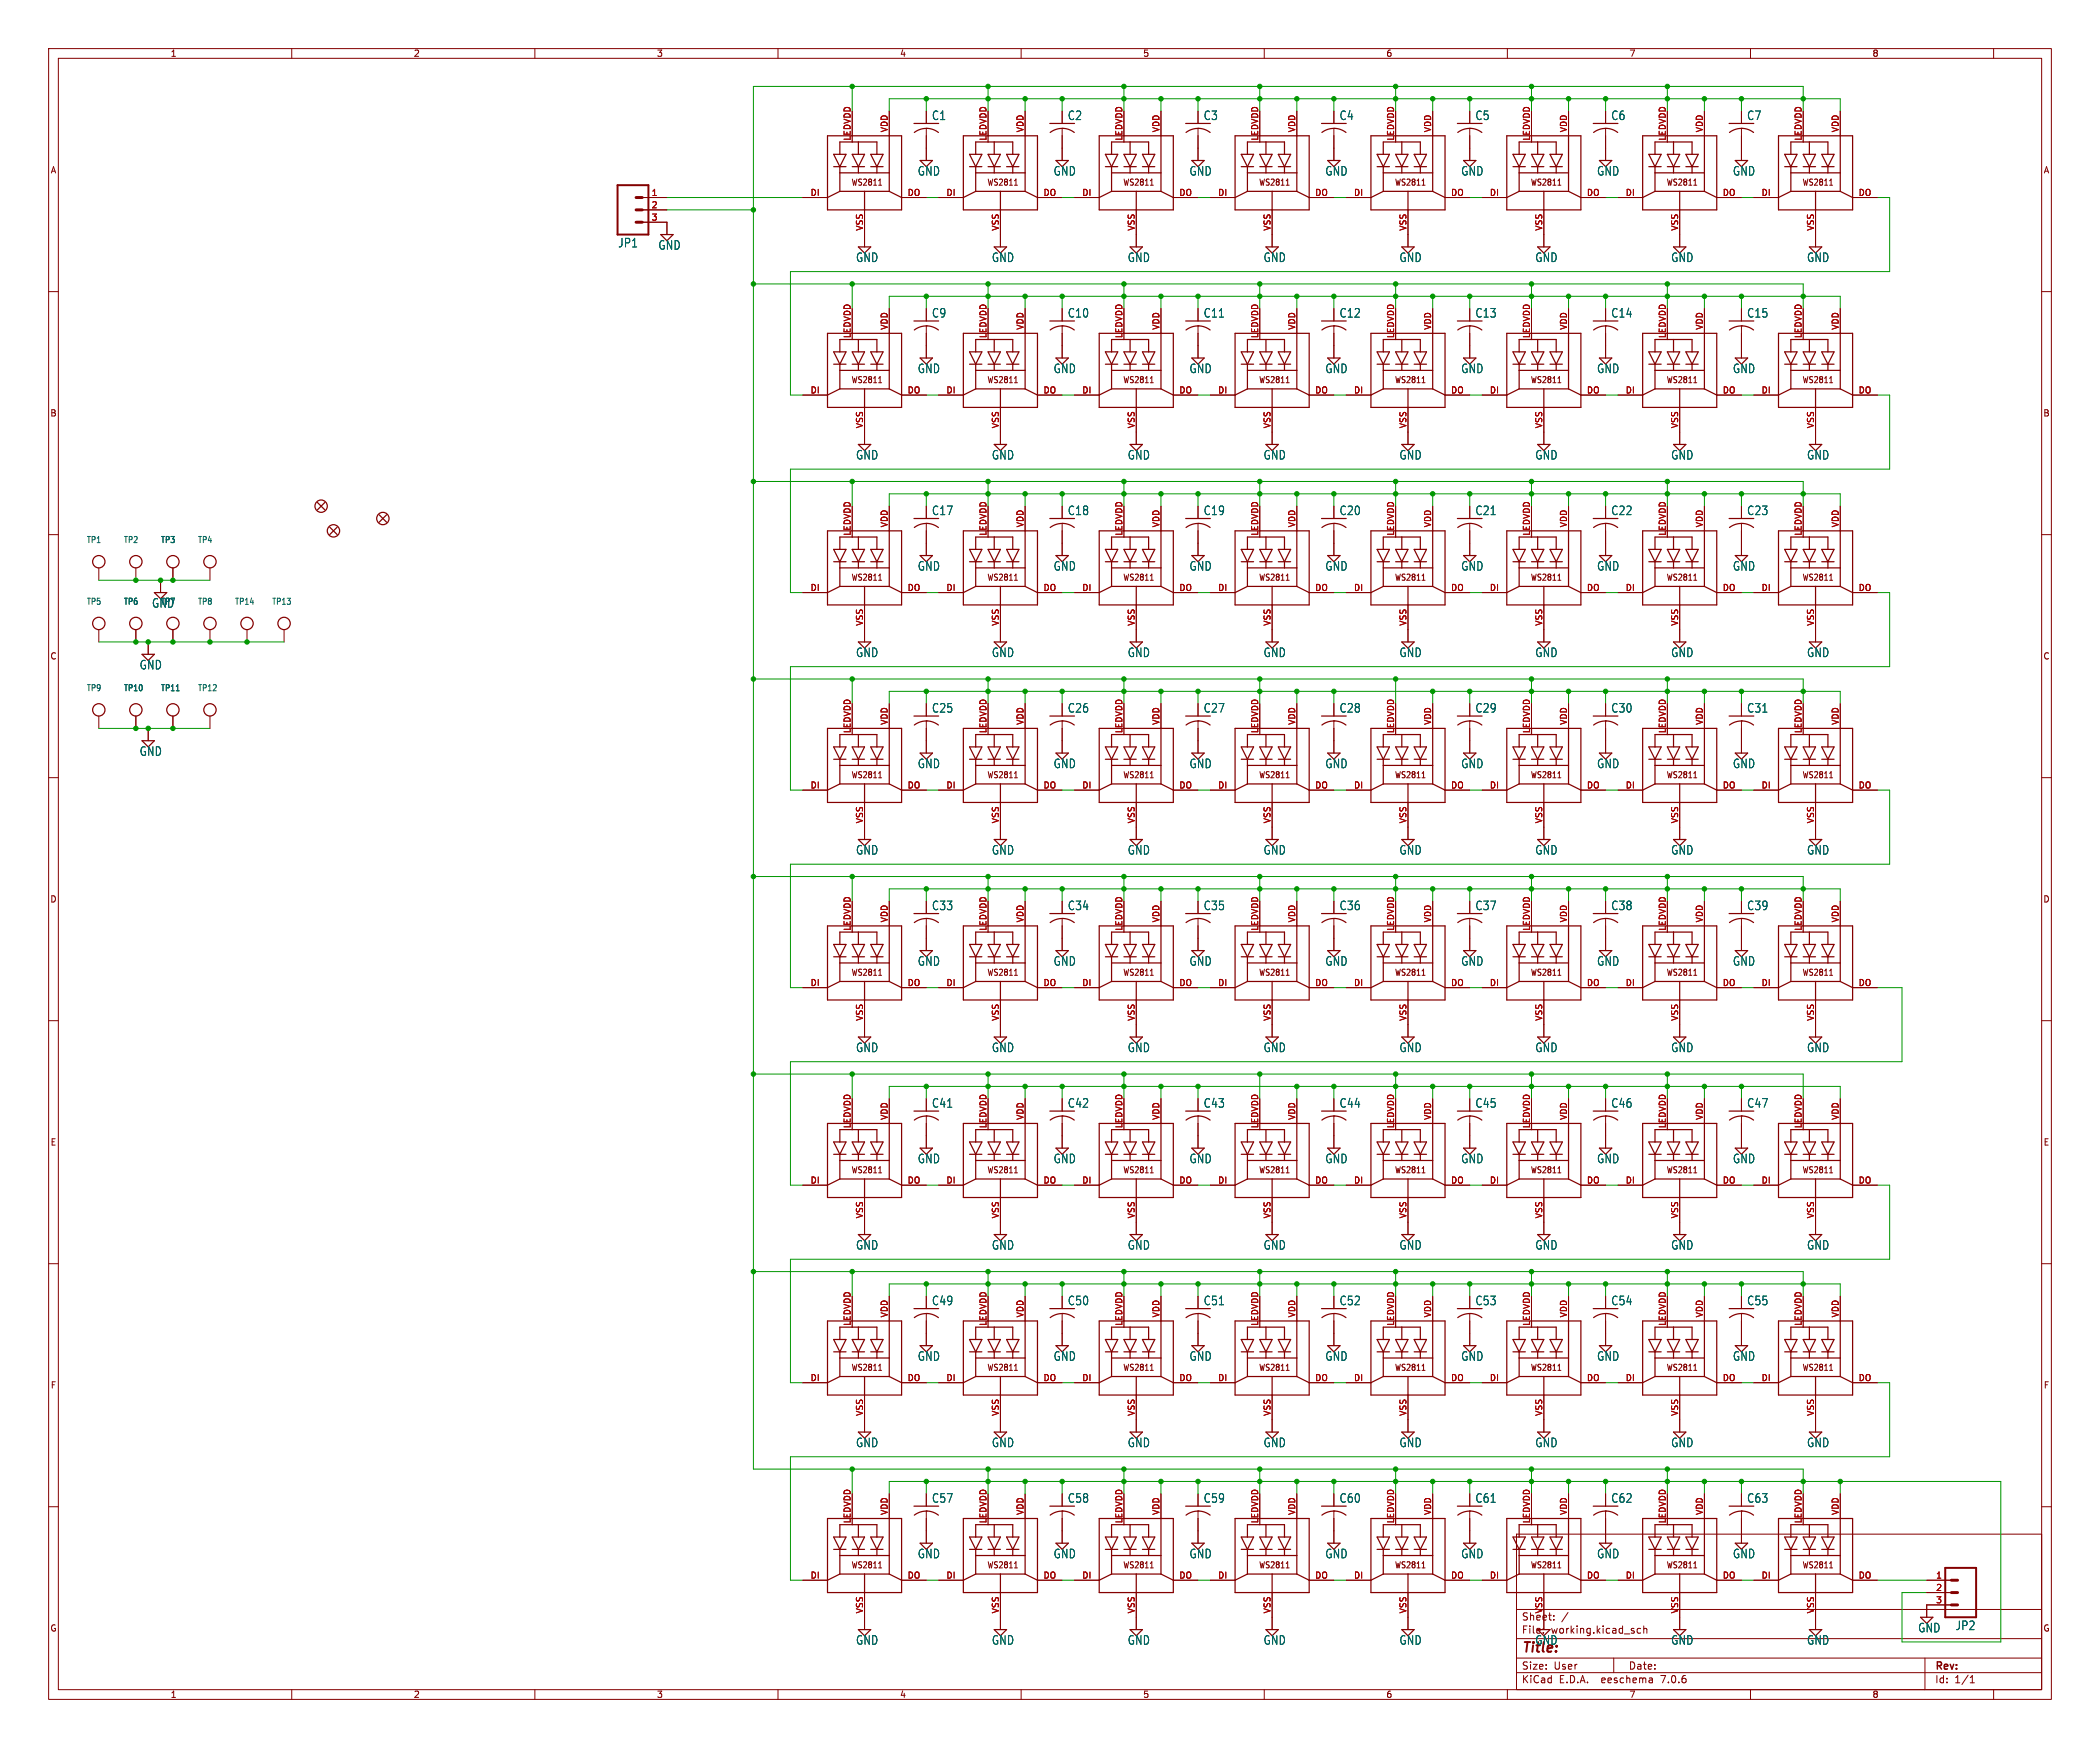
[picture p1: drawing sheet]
<svg xmlns="http://www.w3.org/2000/svg" width="432mm" height="360mm" viewBox="0 0 432 360" stroke-linecap="round" stroke-linejoin="round" font-family="sans-serif">
<defs><g id="words">
<text font-size="2.8" fill="#840000" x="312.9" y="340.5">Title:</text>
<g font-size="2.5" fill="#006464">
<text x="191.6" y="24.9">C1</text>
<text x="219.5" y="24.9">C2</text>
<text x="247.5" y="24.9">C3</text>
<text x="275.4" y="24.9">C4</text>
<text x="303.3" y="24.9">C5</text>
<text x="331.3" y="24.9">C6</text>
<text x="359.2" y="24.9">C7</text>
<text x="188.6" y="36.3">GND</text>
<text x="216.6" y="36.3">GND</text>
<text x="244.5" y="36.3">GND</text>
<text x="272.5" y="36.3">GND</text>
<text x="300.4" y="36.3">GND</text>
<text x="328.4" y="36.3">GND</text>
<text x="356.3" y="36.3">GND</text>
<text x="127.1" y="51.1">JP1</text>
<text x="135.3" y="51.6">GND</text>
<text x="175.9" y="54.1">GND</text>
<text x="203.9" y="54.1">GND</text>
<text x="231.8" y="54.1">GND</text>
<text x="259.8" y="54.1">GND</text>
<text x="287.7" y="54.1">GND</text>
<text x="315.7" y="54.1">GND</text>
<text x="343.6" y="54.1">GND</text>
<text x="371.5" y="54.1">GND</text>
<text x="191.6" y="65.6">C9</text>
<text x="219.5" y="65.6">C10</text>
<text x="247.5" y="65.6">C11</text>
<text x="275.4" y="65.6">C12</text>
<text x="303.3" y="65.6">C13</text>
<text x="331.3" y="65.6">C14</text>
<text x="359.2" y="65.6">C15</text>
<text x="188.6" y="77">GND</text>
<text x="216.6" y="77">GND</text>
<text x="244.5" y="77">GND</text>
<text x="272.5" y="77">GND</text>
<text x="300.4" y="77">GND</text>
<text x="328.4" y="77">GND</text>
<text x="356.3" y="77">GND</text>
<text x="175.9" y="94.8">GND</text>
<text x="203.9" y="94.8">GND</text>
<text x="231.8" y="94.8">GND</text>
<text x="259.8" y="94.8">GND</text>
<text x="287.7" y="94.8">GND</text>
<text x="315.7" y="94.8">GND</text>
<text x="343.6" y="94.8">GND</text>
<text x="371.5" y="94.8">GND</text>
<text x="191.6" y="106.2">C17</text>
<text x="219.5" y="106.2">C18</text>
<text x="247.5" y="106.2">C19</text>
<text x="275.4" y="106.2">C20</text>
<text x="303.3" y="106.2">C21</text>
<text x="331.3" y="106.2">C22</text>
<text x="359.2" y="106.2">C23</text>
<text x="188.6" y="117.6">GND</text>
<text x="216.6" y="117.6">GND</text>
<text x="244.5" y="117.6">GND</text>
<text x="272.5" y="117.6">GND</text>
<text x="300.4" y="117.6">GND</text>
<text x="328.4" y="117.6">GND</text>
<text x="356.3" y="117.6">GND</text>
<text x="31.2" y="125.2">GND</text>
<text x="28.6" y="137.9">GND</text>
<text x="175.9" y="135.4">GND</text>
<text x="203.9" y="135.4">GND</text>
<text x="231.8" y="135.4">GND</text>
<text x="259.8" y="135.4">GND</text>
<text x="287.7" y="135.4">GND</text>
<text x="315.7" y="135.4">GND</text>
<text x="343.6" y="135.4">GND</text>
<text x="371.5" y="135.4">GND</text>
<text x="191.6" y="146.8">C25</text>
<text x="219.5" y="146.8">C26</text>
<text x="247.5" y="146.8">C27</text>
<text x="275.4" y="146.8">C28</text>
<text x="303.3" y="146.8">C29</text>
<text x="331.3" y="146.8">C30</text>
<text x="359.2" y="146.8">C31</text>
<text x="28.6" y="155.7">GND</text>
<text x="188.6" y="158.3">GND</text>
<text x="216.6" y="158.3">GND</text>
<text x="244.5" y="158.3">GND</text>
<text x="272.5" y="158.3">GND</text>
<text x="300.4" y="158.3">GND</text>
<text x="328.4" y="158.3">GND</text>
<text x="356.3" y="158.3">GND</text>
<text x="175.9" y="176">GND</text>
<text x="203.9" y="176">GND</text>
<text x="231.8" y="176">GND</text>
<text x="259.8" y="176">GND</text>
<text x="287.7" y="176">GND</text>
<text x="315.7" y="176">GND</text>
<text x="343.6" y="176">GND</text>
<text x="371.5" y="176">GND</text>
<text x="191.6" y="187.5">C33</text>
<text x="219.5" y="187.5">C34</text>
<text x="247.5" y="187.5">C35</text>
<text x="275.4" y="187.5">C36</text>
<text x="303.3" y="187.5">C37</text>
<text x="331.3" y="187.5">C38</text>
<text x="359.2" y="187.5">C39</text>
<text x="188.6" y="198.9">GND</text>
<text x="216.6" y="198.9">GND</text>
<text x="244.5" y="198.9">GND</text>
<text x="272.5" y="198.9">GND</text>
<text x="300.4" y="198.9">GND</text>
<text x="328.4" y="198.9">GND</text>
<text x="356.3" y="198.9">GND</text>
<text x="175.9" y="216.7">GND</text>
<text x="203.9" y="216.7">GND</text>
<text x="231.8" y="216.7">GND</text>
<text x="259.8" y="216.7">GND</text>
<text x="287.7" y="216.7">GND</text>
<text x="315.7" y="216.7">GND</text>
<text x="343.6" y="216.7">GND</text>
<text x="371.5" y="216.7">GND</text>
<text x="191.6" y="228.1">C41</text>
<text x="219.5" y="228.1">C42</text>
<text x="247.5" y="228.1">C43</text>
<text x="275.4" y="228.1">C44</text>
<text x="303.3" y="228.1">C45</text>
<text x="331.3" y="228.1">C46</text>
<text x="359.2" y="228.1">C47</text>
<text x="188.6" y="239.5">GND</text>
<text x="216.6" y="239.5">GND</text>
<text x="244.5" y="239.5">GND</text>
<text x="272.5" y="239.5">GND</text>
<text x="300.4" y="239.5">GND</text>
<text x="328.4" y="239.5">GND</text>
<text x="356.3" y="239.5">GND</text>
<text x="175.9" y="257.3">GND</text>
<text x="203.9" y="257.3">GND</text>
<text x="231.8" y="257.3">GND</text>
<text x="259.8" y="257.3">GND</text>
<text x="287.7" y="257.3">GND</text>
<text x="315.7" y="257.3">GND</text>
<text x="343.6" y="257.3">GND</text>
<text x="371.5" y="257.3">GND</text>
<text x="191.6" y="268.8">C49</text>
<text x="219.5" y="268.8">C50</text>
<text x="247.5" y="268.8">C51</text>
<text x="275.4" y="268.8">C52</text>
<text x="303.3" y="268.8">C53</text>
<text x="331.3" y="268.8">C54</text>
<text x="359.2" y="268.8">C55</text>
<text x="188.6" y="280.2">GND</text>
<text x="216.6" y="280.2">GND</text>
<text x="244.5" y="280.2">GND</text>
<text x="272.5" y="280.2">GND</text>
<text x="300.4" y="280.2">GND</text>
<text x="328.4" y="280.2">GND</text>
<text x="356.3" y="280.2">GND</text>
<text x="175.9" y="298">GND</text>
<text x="203.9" y="298">GND</text>
<text x="231.8" y="298">GND</text>
<text x="259.8" y="298">GND</text>
<text x="287.7" y="298">GND</text>
<text x="315.7" y="298">GND</text>
<text x="343.6" y="298">GND</text>
<text x="371.5" y="298">GND</text>
<text x="191.6" y="309.4">C57</text>
<text x="219.5" y="309.4">C58</text>
<text x="247.5" y="309.4">C59</text>
<text x="275.4" y="309.4">C60</text>
<text x="303.3" y="309.4">C61</text>
<text x="331.3" y="309.4">C62</text>
<text x="359.2" y="309.4">C63</text>
<text x="188.6" y="320.8">GND</text>
<text x="216.6" y="320.8">GND</text>
<text x="244.5" y="320.8">GND</text>
<text x="272.5" y="320.8">GND</text>
<text x="300.4" y="320.8">GND</text>
<text x="328.4" y="320.8">GND</text>
<text x="356.3" y="320.8">GND</text>
<text x="402.1" y="335.6">JP2</text>
<text x="175.9" y="338.6">GND</text>
<text x="203.9" y="338.6">GND</text>
<text x="231.8" y="338.6">GND</text>
<text x="259.8" y="338.6">GND</text>
<text x="287.7" y="338.6">GND</text>
<text x="315.7" y="338.6">GND</text>
<text x="343.6" y="338.6">GND</text>
<text x="371.5" y="338.6">GND</text>
<text x="394.4" y="336.1">GND</text>
</g>
<g font-size="2.1" fill="#840000">
<text x="312.9" y="333.6">Sheet:</text>
<text x="319" y="336.3">working.kicad_sch</text>
<text x="312.9" y="346.5">KiCad</text>
<text x="312.9" y="343.7">Size:</text>
<text x="319.5" y="343.7">User</text>
<text x="320.6" y="346.5">E.D.A.</text>
<text x="329.5" y="346.5">eeschema</text>
<text x="334.9" y="343.7">Date:</text>
<text x="341.9" y="346.5">7.0.6</text>
<text x="397.9" y="343.9">Rev:</text>
<text x="397.9" y="346.5">Id:</text>
<text x="402" y="346.5">1/1</text>
</g>
<text font-size="2.1" fill="#006464" x="312.9" y="336.3">File:</text>
<g font-size="1.8" fill="#840000">
<text x="35" y="11.9">1</text>
<text x="85" y="11.9">2</text>
<text x="135" y="11.9">3</text>
<text x="185" y="11.9">4</text>
<text x="235" y="11.9">5</text>
<text x="285" y="11.9">6</text>
<text x="335" y="11.9">7</text>
<text x="385" y="11.9">8</text>
<text x="10.3" y="35.9">A</text>
<text x="420.2" y="35.9">A</text>
<text x="175" y="38.4">WS2811</text>
<text x="203" y="38.4">WS2811</text>
<text x="230.9" y="38.4">WS2811</text>
<text x="258.8" y="38.4">WS2811</text>
<text x="286.8" y="38.4">WS2811</text>
<text x="314.7" y="38.4">WS2811</text>
<text x="342.7" y="38.4">WS2811</text>
<text x="370.6" y="38.4">WS2811</text>
<text x="175" y="79">WS2811</text>
<text x="203" y="79">WS2811</text>
<text x="230.9" y="79">WS2811</text>
<text x="258.8" y="79">WS2811</text>
<text x="286.8" y="79">WS2811</text>
<text x="314.7" y="79">WS2811</text>
<text x="342.7" y="79">WS2811</text>
<text x="370.6" y="79">WS2811</text>
<text x="10.3" y="85.9">B</text>
<text x="420.1" y="85.9">B</text>
<text x="175" y="119.7">WS2811</text>
<text x="203" y="119.7">WS2811</text>
<text x="230.9" y="119.7">WS2811</text>
<text x="258.8" y="119.7">WS2811</text>
<text x="286.8" y="119.7">WS2811</text>
<text x="314.7" y="119.7">WS2811</text>
<text x="342.7" y="119.7">WS2811</text>
<text x="370.6" y="119.7">WS2811</text>
<text x="10.3" y="135.9">C</text>
<text x="420.1" y="135.9">C</text>
<text x="175" y="160.3">WS2811</text>
<text x="203" y="160.3">WS2811</text>
<text x="230.9" y="160.3">WS2811</text>
<text x="258.8" y="160.3">WS2811</text>
<text x="286.8" y="160.3">WS2811</text>
<text x="314.7" y="160.3">WS2811</text>
<text x="342.7" y="160.3">WS2811</text>
<text x="370.6" y="160.3">WS2811</text>
<text x="10.3" y="185.9">D</text>
<text x="420.1" y="185.9">D</text>
<text x="175" y="200.9">WS2811</text>
<text x="203" y="200.9">WS2811</text>
<text x="230.9" y="200.9">WS2811</text>
<text x="258.8" y="200.9">WS2811</text>
<text x="286.8" y="200.9">WS2811</text>
<text x="314.7" y="200.9">WS2811</text>
<text x="342.7" y="200.9">WS2811</text>
<text x="370.6" y="200.9">WS2811</text>
<text x="10.3" y="235.9">E</text>
<text x="420.2" y="235.9">E</text>
<text x="175" y="241.6">WS2811</text>
<text x="203" y="241.6">WS2811</text>
<text x="230.9" y="241.6">WS2811</text>
<text x="258.8" y="241.6">WS2811</text>
<text x="286.8" y="241.6">WS2811</text>
<text x="314.7" y="241.6">WS2811</text>
<text x="342.7" y="241.6">WS2811</text>
<text x="370.6" y="241.6">WS2811</text>
<text x="10.3" y="285.9">F</text>
<text x="175" y="282.2">WS2811</text>
<text x="203" y="282.2">WS2811</text>
<text x="230.9" y="282.2">WS2811</text>
<text x="258.8" y="282.2">WS2811</text>
<text x="286.8" y="282.2">WS2811</text>
<text x="314.7" y="282.2">WS2811</text>
<text x="342.7" y="282.2">WS2811</text>
<text x="370.6" y="282.2">WS2811</text>
<text x="420.2" y="285.9">F</text>
<text x="175" y="322.9">WS2811</text>
<text x="203" y="322.9">WS2811</text>
<text x="230.9" y="322.9">WS2811</text>
<text x="258.8" y="322.9">WS2811</text>
<text x="286.8" y="322.9">WS2811</text>
<text x="314.7" y="322.9">WS2811</text>
<text x="342.7" y="322.9">WS2811</text>
<text x="370.6" y="322.9">WS2811</text>
<text x="10.3" y="335.9">G</text>
<text x="420.1" y="335.9">G</text>
<text x="35" y="349.5">1</text>
<text x="85" y="349.5">2</text>
<text x="135" y="349.5">3</text>
<text x="185" y="349.5">4</text>
<text x="235" y="349.5">5</text>
<text x="285" y="349.5">6</text>
<text x="335" y="349.5">7</text>
<text x="385" y="349.5">8</text>
</g>
<g font-size="1.8" fill="#a90000">
<text x="175" y="29" transform="rotate(-90 175 29)">LEDVDD</text>
<text x="182.6" y="27.3" transform="rotate(-90 182.6 27.3)">VDD</text>
<text x="202.9" y="29" transform="rotate(-90 202.9 29)">LEDVDD</text>
<text x="210.6" y="27.3" transform="rotate(-90 210.6 27.3)">VDD</text>
<text x="230.9" y="29" transform="rotate(-90 230.9 29)">LEDVDD</text>
<text x="238.5" y="27.3" transform="rotate(-90 238.5 27.3)">VDD</text>
<text x="258.8" y="29" transform="rotate(-90 258.8 29)">LEDVDD</text>
<text x="266.4" y="27.3" transform="rotate(-90 266.4 27.3)">VDD</text>
<text x="286.8" y="29" transform="rotate(-90 286.8 29)">LEDVDD</text>
<text x="294.4" y="27.3" transform="rotate(-90 294.4 27.3)">VDD</text>
<text x="314.7" y="29" transform="rotate(-90 314.7 29)">LEDVDD</text>
<text x="322.3" y="27.3" transform="rotate(-90 322.3 27.3)">VDD</text>
<text x="342.6" y="29" transform="rotate(-90 342.6 29)">LEDVDD</text>
<text x="350.3" y="27.3" transform="rotate(-90 350.3 27.3)">VDD</text>
<text x="370.6" y="29" transform="rotate(-90 370.6 29)">LEDVDD</text>
<text x="378.2" y="27.3" transform="rotate(-90 378.2 27.3)">VDD</text>
<text x="133.9" y="40.4">1</text>
<text x="166.6" y="40.4">DI</text>
<text x="186.6" y="40.4">DO</text>
<text x="194.5" y="40.4">DI</text>
<text x="214.5" y="40.4">DO</text>
<text x="222.5" y="40.4">DI</text>
<text x="242.4" y="40.4">DO</text>
<text x="250.4" y="40.4">DI</text>
<text x="270.4" y="40.4">DO</text>
<text x="278.4" y="40.4">DI</text>
<text x="298.3" y="40.4">DO</text>
<text x="306.3" y="40.4">DI</text>
<text x="326.3" y="40.4">DO</text>
<text x="334.2" y="40.4">DI</text>
<text x="354.2" y="40.4">DO</text>
<text x="362.2" y="40.4">DI</text>
<text x="382.1" y="40.4">DO</text>
<text x="133.9" y="42.9">2</text>
<text x="133.9" y="45.5">3</text>
<text x="177.5" y="47.6" transform="rotate(-90 177.5 47.6)">VSS</text>
<text x="205.5" y="47.6" transform="rotate(-90 205.5 47.6)">VSS</text>
<text x="233.4" y="47.6" transform="rotate(-90 233.4 47.6)">VSS</text>
<text x="261.4" y="47.6" transform="rotate(-90 261.4 47.6)">VSS</text>
<text x="289.3" y="47.6" transform="rotate(-90 289.3 47.6)">VSS</text>
<text x="317.2" y="47.6" transform="rotate(-90 317.2 47.6)">VSS</text>
<text x="345.2" y="47.6" transform="rotate(-90 345.2 47.6)">VSS</text>
<text x="373.1" y="47.6" transform="rotate(-90 373.1 47.6)">VSS</text>
<text x="175" y="69.7" transform="rotate(-90 175 69.7)">LEDVDD</text>
<text x="182.6" y="68" transform="rotate(-90 182.6 68)">VDD</text>
<text x="202.9" y="69.7" transform="rotate(-90 202.9 69.7)">LEDVDD</text>
<text x="210.6" y="68" transform="rotate(-90 210.6 68)">VDD</text>
<text x="230.9" y="69.7" transform="rotate(-90 230.9 69.7)">LEDVDD</text>
<text x="238.5" y="68" transform="rotate(-90 238.5 68)">VDD</text>
<text x="258.8" y="69.7" transform="rotate(-90 258.8 69.7)">LEDVDD</text>
<text x="266.4" y="68" transform="rotate(-90 266.4 68)">VDD</text>
<text x="286.8" y="69.7" transform="rotate(-90 286.8 69.7)">LEDVDD</text>
<text x="294.4" y="68" transform="rotate(-90 294.4 68)">VDD</text>
<text x="314.7" y="69.7" transform="rotate(-90 314.7 69.7)">LEDVDD</text>
<text x="322.3" y="68" transform="rotate(-90 322.3 68)">VDD</text>
<text x="342.6" y="69.7" transform="rotate(-90 342.6 69.7)">LEDVDD</text>
<text x="350.3" y="68" transform="rotate(-90 350.3 68)">VDD</text>
<text x="370.6" y="69.7" transform="rotate(-90 370.6 69.7)">LEDVDD</text>
<text x="378.2" y="68" transform="rotate(-90 378.2 68)">VDD</text>
<text x="166.6" y="81">DI</text>
<text x="186.6" y="81">DO</text>
<text x="194.5" y="81">DI</text>
<text x="214.5" y="81">DO</text>
<text x="222.5" y="81">DI</text>
<text x="242.4" y="81">DO</text>
<text x="250.4" y="81">DI</text>
<text x="270.4" y="81">DO</text>
<text x="278.4" y="81">DI</text>
<text x="298.3" y="81">DO</text>
<text x="306.3" y="81">DI</text>
<text x="326.3" y="81">DO</text>
<text x="334.2" y="81">DI</text>
<text x="354.2" y="81">DO</text>
<text x="362.2" y="81">DI</text>
<text x="382.1" y="81">DO</text>
<text x="177.5" y="88.2" transform="rotate(-90 177.5 88.2)">VSS</text>
<text x="205.5" y="88.2" transform="rotate(-90 205.5 88.2)">VSS</text>
<text x="233.4" y="88.2" transform="rotate(-90 233.4 88.2)">VSS</text>
<text x="261.4" y="88.2" transform="rotate(-90 261.4 88.2)">VSS</text>
<text x="289.3" y="88.2" transform="rotate(-90 289.3 88.2)">VSS</text>
<text x="317.2" y="88.2" transform="rotate(-90 317.2 88.2)">VSS</text>
<text x="345.2" y="88.2" transform="rotate(-90 345.2 88.2)">VSS</text>
<text x="373.1" y="88.2" transform="rotate(-90 373.1 88.2)">VSS</text>
<text x="175" y="110.3" transform="rotate(-90 175 110.3)">LEDVDD</text>
<text x="182.6" y="108.6" transform="rotate(-90 182.6 108.6)">VDD</text>
<text x="202.9" y="110.3" transform="rotate(-90 202.9 110.3)">LEDVDD</text>
<text x="210.6" y="108.6" transform="rotate(-90 210.6 108.6)">VDD</text>
<text x="230.9" y="110.3" transform="rotate(-90 230.9 110.3)">LEDVDD</text>
<text x="238.5" y="108.6" transform="rotate(-90 238.5 108.6)">VDD</text>
<text x="258.8" y="110.3" transform="rotate(-90 258.8 110.3)">LEDVDD</text>
<text x="266.4" y="108.6" transform="rotate(-90 266.4 108.6)">VDD</text>
<text x="286.8" y="110.3" transform="rotate(-90 286.8 110.3)">LEDVDD</text>
<text x="294.4" y="108.6" transform="rotate(-90 294.4 108.6)">VDD</text>
<text x="314.7" y="110.3" transform="rotate(-90 314.7 110.3)">LEDVDD</text>
<text x="322.3" y="108.6" transform="rotate(-90 322.3 108.6)">VDD</text>
<text x="342.6" y="110.3" transform="rotate(-90 342.6 110.3)">LEDVDD</text>
<text x="350.3" y="108.6" transform="rotate(-90 350.3 108.6)">VDD</text>
<text x="370.6" y="110.3" transform="rotate(-90 370.6 110.3)">LEDVDD</text>
<text x="378.2" y="108.6" transform="rotate(-90 378.2 108.6)">VDD</text>
<text x="166.6" y="121.7">DI</text>
<text x="186.6" y="121.7">DO</text>
<text x="194.5" y="121.7">DI</text>
<text x="214.5" y="121.7">DO</text>
<text x="222.5" y="121.7">DI</text>
<text x="242.4" y="121.7">DO</text>
<text x="250.4" y="121.7">DI</text>
<text x="270.4" y="121.7">DO</text>
<text x="278.4" y="121.7">DI</text>
<text x="298.3" y="121.7">DO</text>
<text x="306.3" y="121.7">DI</text>
<text x="326.3" y="121.7">DO</text>
<text x="334.2" y="121.7">DI</text>
<text x="354.2" y="121.7">DO</text>
<text x="362.2" y="121.7">DI</text>
<text x="382.1" y="121.7">DO</text>
<text x="177.5" y="128.9" transform="rotate(-90 177.5 128.9)">VSS</text>
<text x="205.5" y="128.9" transform="rotate(-90 205.5 128.9)">VSS</text>
<text x="233.4" y="128.9" transform="rotate(-90 233.4 128.9)">VSS</text>
<text x="261.4" y="128.9" transform="rotate(-90 261.4 128.9)">VSS</text>
<text x="289.3" y="128.9" transform="rotate(-90 289.3 128.9)">VSS</text>
<text x="317.2" y="128.9" transform="rotate(-90 317.2 128.9)">VSS</text>
<text x="345.2" y="128.9" transform="rotate(-90 345.2 128.9)">VSS</text>
<text x="373.1" y="128.9" transform="rotate(-90 373.1 128.9)">VSS</text>
<text x="182.6" y="149.2" transform="rotate(-90 182.6 149.2)">VDD</text>
<text x="210.6" y="149.2" transform="rotate(-90 210.6 149.2)">VDD</text>
<text x="238.5" y="149.2" transform="rotate(-90 238.5 149.2)">VDD</text>
<text x="266.4" y="149.2" transform="rotate(-90 266.4 149.2)">VDD</text>
<text x="294.4" y="149.2" transform="rotate(-90 294.4 149.2)">VDD</text>
<text x="322.3" y="149.2" transform="rotate(-90 322.3 149.2)">VDD</text>
<text x="350.3" y="149.2" transform="rotate(-90 350.3 149.2)">VDD</text>
<text x="378.2" y="149.2" transform="rotate(-90 378.2 149.2)">VDD</text>
<text x="175" y="151" transform="rotate(-90 175 151)">LEDVDD</text>
<text x="202.9" y="151" transform="rotate(-90 202.9 151)">LEDVDD</text>
<text x="230.9" y="151" transform="rotate(-90 230.9 151)">LEDVDD</text>
<text x="258.8" y="151" transform="rotate(-90 258.8 151)">LEDVDD</text>
<text x="286.8" y="151" transform="rotate(-90 286.8 151)">LEDVDD</text>
<text x="314.7" y="151" transform="rotate(-90 314.7 151)">LEDVDD</text>
<text x="342.6" y="151" transform="rotate(-90 342.6 151)">LEDVDD</text>
<text x="370.6" y="151" transform="rotate(-90 370.6 151)">LEDVDD</text>
<text x="166.6" y="162.3">DI</text>
<text x="186.6" y="162.3">DO</text>
<text x="194.5" y="162.3">DI</text>
<text x="214.5" y="162.3">DO</text>
<text x="222.5" y="162.3">DI</text>
<text x="242.4" y="162.3">DO</text>
<text x="250.4" y="162.3">DI</text>
<text x="270.4" y="162.3">DO</text>
<text x="278.4" y="162.3">DI</text>
<text x="298.3" y="162.3">DO</text>
<text x="306.3" y="162.3">DI</text>
<text x="326.3" y="162.3">DO</text>
<text x="334.2" y="162.3">DI</text>
<text x="354.2" y="162.3">DO</text>
<text x="362.2" y="162.3">DI</text>
<text x="382.1" y="162.3">DO</text>
<text x="177.5" y="169.5" transform="rotate(-90 177.5 169.5)">VSS</text>
<text x="205.5" y="169.5" transform="rotate(-90 205.5 169.5)">VSS</text>
<text x="233.4" y="169.5" transform="rotate(-90 233.4 169.5)">VSS</text>
<text x="261.4" y="169.5" transform="rotate(-90 261.4 169.5)">VSS</text>
<text x="289.3" y="169.5" transform="rotate(-90 289.3 169.5)">VSS</text>
<text x="317.2" y="169.5" transform="rotate(-90 317.2 169.5)">VSS</text>
<text x="345.2" y="169.5" transform="rotate(-90 345.2 169.5)">VSS</text>
<text x="373.1" y="169.5" transform="rotate(-90 373.1 169.5)">VSS</text>
<text x="175" y="191.6" transform="rotate(-90 175 191.6)">LEDVDD</text>
<text x="182.6" y="189.9" transform="rotate(-90 182.6 189.9)">VDD</text>
<text x="202.9" y="191.6" transform="rotate(-90 202.9 191.6)">LEDVDD</text>
<text x="210.6" y="189.9" transform="rotate(-90 210.6 189.9)">VDD</text>
<text x="230.9" y="191.6" transform="rotate(-90 230.9 191.6)">LEDVDD</text>
<text x="238.5" y="189.9" transform="rotate(-90 238.5 189.9)">VDD</text>
<text x="258.8" y="191.6" transform="rotate(-90 258.8 191.6)">LEDVDD</text>
<text x="266.4" y="189.9" transform="rotate(-90 266.4 189.9)">VDD</text>
<text x="286.8" y="191.6" transform="rotate(-90 286.8 191.6)">LEDVDD</text>
<text x="294.4" y="189.9" transform="rotate(-90 294.4 189.9)">VDD</text>
<text x="314.7" y="191.6" transform="rotate(-90 314.7 191.6)">LEDVDD</text>
<text x="322.3" y="189.9" transform="rotate(-90 322.3 189.9)">VDD</text>
<text x="342.6" y="191.6" transform="rotate(-90 342.6 191.6)">LEDVDD</text>
<text x="350.3" y="189.9" transform="rotate(-90 350.3 189.9)">VDD</text>
<text x="370.6" y="191.6" transform="rotate(-90 370.6 191.6)">LEDVDD</text>
<text x="378.2" y="189.9" transform="rotate(-90 378.2 189.9)">VDD</text>
<text x="166.6" y="202.9">DI</text>
<text x="186.6" y="202.9">DO</text>
<text x="194.5" y="202.9">DI</text>
<text x="214.5" y="202.9">DO</text>
<text x="222.5" y="202.9">DI</text>
<text x="242.4" y="202.9">DO</text>
<text x="250.4" y="202.9">DI</text>
<text x="270.4" y="202.9">DO</text>
<text x="278.4" y="202.9">DI</text>
<text x="298.3" y="202.9">DO</text>
<text x="306.3" y="202.9">DI</text>
<text x="326.3" y="202.9">DO</text>
<text x="334.2" y="202.9">DI</text>
<text x="354.2" y="202.9">DO</text>
<text x="362.2" y="202.9">DI</text>
<text x="382.1" y="202.9">DO</text>
<text x="177.5" y="210.1" transform="rotate(-90 177.5 210.1)">VSS</text>
<text x="205.5" y="210.1" transform="rotate(-90 205.5 210.1)">VSS</text>
<text x="233.4" y="210.1" transform="rotate(-90 233.4 210.1)">VSS</text>
<text x="261.4" y="210.1" transform="rotate(-90 261.4 210.1)">VSS</text>
<text x="289.3" y="210.1" transform="rotate(-90 289.3 210.1)">VSS</text>
<text x="317.2" y="210.1" transform="rotate(-90 317.2 210.1)">VSS</text>
<text x="345.2" y="210.1" transform="rotate(-90 345.2 210.1)">VSS</text>
<text x="373.1" y="210.1" transform="rotate(-90 373.1 210.1)">VSS</text>
<text x="175" y="232.2" transform="rotate(-90 175 232.2)">LEDVDD</text>
<text x="182.6" y="230.5" transform="rotate(-90 182.6 230.5)">VDD</text>
<text x="202.9" y="232.2" transform="rotate(-90 202.9 232.2)">LEDVDD</text>
<text x="210.6" y="230.5" transform="rotate(-90 210.6 230.5)">VDD</text>
<text x="230.9" y="232.2" transform="rotate(-90 230.9 232.2)">LEDVDD</text>
<text x="238.5" y="230.5" transform="rotate(-90 238.5 230.5)">VDD</text>
<text x="258.8" y="232.2" transform="rotate(-90 258.8 232.2)">LEDVDD</text>
<text x="266.4" y="230.5" transform="rotate(-90 266.4 230.5)">VDD</text>
<text x="286.8" y="232.2" transform="rotate(-90 286.8 232.2)">LEDVDD</text>
<text x="294.4" y="230.5" transform="rotate(-90 294.4 230.5)">VDD</text>
<text x="314.7" y="232.2" transform="rotate(-90 314.7 232.2)">LEDVDD</text>
<text x="322.3" y="230.5" transform="rotate(-90 322.3 230.5)">VDD</text>
<text x="342.6" y="232.2" transform="rotate(-90 342.6 232.2)">LEDVDD</text>
<text x="350.3" y="230.5" transform="rotate(-90 350.3 230.5)">VDD</text>
<text x="370.6" y="232.2" transform="rotate(-90 370.6 232.2)">LEDVDD</text>
<text x="378.2" y="230.5" transform="rotate(-90 378.2 230.5)">VDD</text>
<text x="166.6" y="243.6">DI</text>
<text x="186.6" y="243.6">DO</text>
<text x="194.5" y="243.6">DI</text>
<text x="214.5" y="243.6">DO</text>
<text x="222.5" y="243.6">DI</text>
<text x="242.4" y="243.6">DO</text>
<text x="250.4" y="243.6">DI</text>
<text x="270.4" y="243.6">DO</text>
<text x="278.4" y="243.6">DI</text>
<text x="298.3" y="243.6">DO</text>
<text x="306.3" y="243.6">DI</text>
<text x="326.3" y="243.6">DO</text>
<text x="334.2" y="243.6">DI</text>
<text x="354.2" y="243.6">DO</text>
<text x="362.2" y="243.6">DI</text>
<text x="382.1" y="243.6">DO</text>
<text x="177.5" y="250.8" transform="rotate(-90 177.5 250.8)">VSS</text>
<text x="205.5" y="250.8" transform="rotate(-90 205.5 250.8)">VSS</text>
<text x="233.4" y="250.8" transform="rotate(-90 233.4 250.8)">VSS</text>
<text x="261.4" y="250.8" transform="rotate(-90 261.4 250.8)">VSS</text>
<text x="289.3" y="250.8" transform="rotate(-90 289.3 250.8)">VSS</text>
<text x="317.2" y="250.8" transform="rotate(-90 317.2 250.8)">VSS</text>
<text x="345.2" y="250.8" transform="rotate(-90 345.2 250.8)">VSS</text>
<text x="373.1" y="250.8" transform="rotate(-90 373.1 250.8)">VSS</text>
<text x="175" y="272.9" transform="rotate(-90 175 272.9)">LEDVDD</text>
<text x="182.6" y="271.2" transform="rotate(-90 182.6 271.2)">VDD</text>
<text x="202.9" y="272.9" transform="rotate(-90 202.9 272.9)">LEDVDD</text>
<text x="210.6" y="271.2" transform="rotate(-90 210.6 271.2)">VDD</text>
<text x="230.9" y="272.9" transform="rotate(-90 230.9 272.9)">LEDVDD</text>
<text x="238.5" y="271.2" transform="rotate(-90 238.5 271.2)">VDD</text>
<text x="258.8" y="272.9" transform="rotate(-90 258.8 272.9)">LEDVDD</text>
<text x="266.4" y="271.2" transform="rotate(-90 266.4 271.2)">VDD</text>
<text x="286.8" y="272.9" transform="rotate(-90 286.8 272.9)">LEDVDD</text>
<text x="294.4" y="271.2" transform="rotate(-90 294.4 271.2)">VDD</text>
<text x="314.7" y="272.9" transform="rotate(-90 314.7 272.9)">LEDVDD</text>
<text x="322.3" y="271.2" transform="rotate(-90 322.3 271.2)">VDD</text>
<text x="342.6" y="272.9" transform="rotate(-90 342.6 272.9)">LEDVDD</text>
<text x="350.3" y="271.2" transform="rotate(-90 350.3 271.2)">VDD</text>
<text x="370.6" y="272.9" transform="rotate(-90 370.6 272.9)">LEDVDD</text>
<text x="378.2" y="271.2" transform="rotate(-90 378.2 271.2)">VDD</text>
<text x="166.6" y="284.2">DI</text>
<text x="186.6" y="284.2">DO</text>
<text x="194.5" y="284.2">DI</text>
<text x="214.5" y="284.2">DO</text>
<text x="222.5" y="284.2">DI</text>
<text x="242.4" y="284.2">DO</text>
<text x="250.4" y="284.2">DI</text>
<text x="270.4" y="284.2">DO</text>
<text x="278.4" y="284.2">DI</text>
<text x="298.3" y="284.2">DO</text>
<text x="306.3" y="284.2">DI</text>
<text x="326.3" y="284.2">DO</text>
<text x="334.2" y="284.2">DI</text>
<text x="354.2" y="284.2">DO</text>
<text x="362.2" y="284.2">DI</text>
<text x="382.1" y="284.2">DO</text>
<text x="177.5" y="291.4" transform="rotate(-90 177.5 291.4)">VSS</text>
<text x="205.5" y="291.4" transform="rotate(-90 205.5 291.4)">VSS</text>
<text x="233.4" y="291.4" transform="rotate(-90 233.4 291.4)">VSS</text>
<text x="261.4" y="291.4" transform="rotate(-90 261.4 291.4)">VSS</text>
<text x="289.3" y="291.4" transform="rotate(-90 289.3 291.4)">VSS</text>
<text x="317.2" y="291.4" transform="rotate(-90 317.2 291.4)">VSS</text>
<text x="345.2" y="291.4" transform="rotate(-90 345.2 291.4)">VSS</text>
<text x="373.1" y="291.4" transform="rotate(-90 373.1 291.4)">VSS</text>
<text x="182.6" y="311.8" transform="rotate(-90 182.6 311.8)">VDD</text>
<text x="210.6" y="311.8" transform="rotate(-90 210.6 311.8)">VDD</text>
<text x="238.5" y="311.8" transform="rotate(-90 238.5 311.8)">VDD</text>
<text x="266.4" y="311.8" transform="rotate(-90 266.4 311.8)">VDD</text>
<text x="294.4" y="311.8" transform="rotate(-90 294.4 311.8)">VDD</text>
<text x="322.3" y="311.8" transform="rotate(-90 322.3 311.8)">VDD</text>
<text x="350.3" y="311.8" transform="rotate(-90 350.3 311.8)">VDD</text>
<text x="378.2" y="311.8" transform="rotate(-90 378.2 311.8)">VDD</text>
<text x="175" y="313.5" transform="rotate(-90 175 313.5)">LEDVDD</text>
<text x="202.9" y="313.5" transform="rotate(-90 202.9 313.5)">LEDVDD</text>
<text x="230.9" y="313.5" transform="rotate(-90 230.9 313.5)">LEDVDD</text>
<text x="258.8" y="313.5" transform="rotate(-90 258.8 313.5)">LEDVDD</text>
<text x="286.8" y="313.5" transform="rotate(-90 286.8 313.5)">LEDVDD</text>
<text x="314.7" y="313.5" transform="rotate(-90 314.7 313.5)">LEDVDD</text>
<text x="342.6" y="313.5" transform="rotate(-90 342.6 313.5)">LEDVDD</text>
<text x="370.6" y="313.5" transform="rotate(-90 370.6 313.5)">LEDVDD</text>
<text x="166.6" y="324.9">DI</text>
<text x="186.6" y="324.9">DO</text>
<text x="194.5" y="324.9">DI</text>
<text x="214.5" y="324.9">DO</text>
<text x="222.5" y="324.9">DI</text>
<text x="242.4" y="324.9">DO</text>
<text x="250.4" y="324.9">DI</text>
<text x="270.4" y="324.9">DO</text>
<text x="278.4" y="324.9">DI</text>
<text x="298.3" y="324.9">DO</text>
<text x="306.3" y="324.9">DI</text>
<text x="326.3" y="324.9">DO</text>
<text x="334.2" y="324.9">DI</text>
<text x="354.2" y="324.9">DO</text>
<text x="362.2" y="324.9">DI</text>
<text x="382.1" y="324.9">DO</text>
<text x="398.1" y="324.9">1</text>
<text x="398.1" y="327.4">2</text>
<text x="398.1" y="329.9">3</text>
<text x="177.5" y="332.1" transform="rotate(-90 177.5 332.1)">VSS</text>
<text x="205.5" y="332.1" transform="rotate(-90 205.5 332.1)">VSS</text>
<text x="233.4" y="332.1" transform="rotate(-90 233.4 332.1)">VSS</text>
<text x="261.4" y="332.1" transform="rotate(-90 261.4 332.1)">VSS</text>
<text x="289.3" y="332.1" transform="rotate(-90 289.3 332.1)">VSS</text>
<text x="317.2" y="332.1" transform="rotate(-90 317.2 332.1)">VSS</text>
<text x="345.2" y="332.1" transform="rotate(-90 345.2 332.1)">VSS</text>
<text x="373.1" y="332.1" transform="rotate(-90 373.1 332.1)">VSS</text>
</g>
<g font-size="1.8" fill="#006464">
<text x="17.8" y="111.9">TP1</text>
<text x="25.4" y="111.9">TP2</text>
<text x="33" y="111.9">TP3</text>
<text x="40.6" y="111.9">TP4</text>
<text x="17.8" y="124.6">TP5</text>
<text x="25.4" y="124.6">TP6</text>
<text x="33" y="124.6">TP7</text>
<text x="40.6" y="124.6">TP8</text>
<text x="48.2" y="124.6">TP14</text>
<text x="55.9" y="124.6">TP13</text>
<text x="17.8" y="142.4">TP9</text>
<text x="25.4" y="142.4">TP10</text>
<text x="33" y="142.4">TP11</text>
<text x="40.6" y="142.4">TP12</text>
</g>
</g></defs>
<g fill="none" stroke="#840000" stroke-width=".21">
<path d="M10 10h411.9v339.6h-411.9zM12 12h407.9v335.6h-407.9zM60 10v2M110 10v2M160 10v2M210 10v2M260 10v2M310 10v2M360 10v2M410 10v2M175.3 22.9v5M180.7 38.1h.6"/>
<path d="M182.9 22.9v5M190.5 26.4h.1M190.5 22.9v2.5M190.5 26.4v6.6M203.2 22.9v5M208.6 38.1h.6M210.8 22.9v5M218.4 26.4h.1M218.4 22.9v2.5M218.4 26.4v6.6M231.1 22.9v5M236.6 38.1h.6"/>
<path d="M238.8 22.9v5M246.4 26.4h.1M246.4 22.9v2.5M246.4 26.4v6.6M259.1 22.9v5M264.5 38.1h.6M266.7 22.9v5M274.3 26.4h.1M274.3 22.9v2.5M274.3 26.4v6.6M287 22.9v5M292.5 38.1h.6"/>
<path d="M294.6 22.9v5M302.3 26.4h.1M302.3 22.9v2.5M302.3 26.4v6.6M315 22.9v5M320.4 38.1h.6M322.6 22.9v5M330.2 26.4h.1M330.2 22.9v2.5M330.2 26.4v6.6M342.9 22.9v5M348.3 38.1h.7"/>
<path d="M350.5 22.9v5M358.1 26.4h.1M358.1 22.9v2.5M358.1 26.4v6.6M370.8 22.9v5M376.3 38.1h.6M378.5 22.9v5M132.1 40.6h5.1M132.1 45.7h5.1v2.6M132.1 43.2h5.1M165.1 40.6h5.1M177.8 43.2v7.6"/>
<path d="M185.4 40.6h5.1M193 40.6h5.1M205.7 43.2v7.6M213.4 40.6h5M221 40.6h5.1M233.7 43.2v7.6M241.3 40.6h5.1M248.9 40.6h5.1M261.6 43.2v7.6M269.2 40.6h5.1M276.9 40.6h5M289.6 43.2v7.6"/>
<path d="M297.2 40.6h5.1M304.8 40.6h5.1M317.5 43.2v7.6M325.1 40.6h5.1M332.7 40.6h5.1M345.4 43.2v7.6M353.1 40.6h5M360.7 40.6h5.1M373.4 43.2v7.6M381 40.6h5.1M10 60h2M175.3 63.5v5.1"/>
<path d="M180.7 78.7h.6M182.9 63.5v5.1M190.5 67.1h.1M190.5 63.5v2.5M190.5 67.1v6.6M203.2 63.5v5.1M208.6 78.7h.6M210.8 63.5v5.1M218.4 67.1h.1M218.4 63.5v2.5M218.4 67.1v6.6M231.1 63.5v5.1"/>
<path d="M236.6 78.7h.6M238.8 63.5v5.1M246.4 67.1h.1M246.4 63.5v2.5M246.4 67.1v6.6M259.1 63.5v5.1M264.5 78.7h.6M266.7 63.5v5.1M274.3 67.1h.1M274.3 63.5v2.5M274.3 67.1v6.6M287 63.5v5.1"/>
<path d="M292.5 78.7h.6M294.6 63.5v5.1M302.3 67.1h.1M302.3 63.5v2.5M302.3 67.1v6.6M315 63.5v5.1M320.4 78.7h.6M322.6 63.5v5.1M330.2 67.1h.1M330.2 63.5v2.5M330.2 67.1v6.6M342.9 63.5v5.1"/>
<path d="M348.3 78.7h.7M350.5 63.5v5.1M358.1 67.1h.1M358.1 63.5v2.5M358.1 67.1v6.6M370.8 63.5v5.1M376.3 78.7h.6M378.5 63.5v5.1M419.9 60h2M165.1 81.3h5.1M177.8 83.8v7.6M185.4 81.3h5.1"/>
<path d="M193 81.3h5.1M205.7 83.8v7.6M213.4 81.3h5M221 81.3h5.1M233.7 83.8v7.6M241.3 81.3h5.1M248.9 81.3h5.1M261.6 83.8v7.6M269.2 81.3h5.1M276.9 81.3h5M289.6 83.8v7.6M297.2 81.3h5.1"/>
<path d="M304.8 81.3h5.1M317.5 83.8v7.6M325.1 81.3h5.1M332.7 81.3h5.1M345.4 83.8v7.6M353.1 81.3h5M360.7 81.3h5.1M373.4 83.8v7.6M381 81.3h5.1M10 110h2M20.3 116.8v2.6M27.9 116.8v2.6"/>
<path d="M33 119.4v2.5M35.6 116.8v2.6M43.2 116.8v2.6M175.3 104.1v5.1M180.7 119.4h.6M182.9 104.1v5.1M190.5 107.7h.1M190.5 104.1v2.6M190.5 107.7v6.6M203.2 104.1v5.1M208.6 119.4h.6M210.8 104.1v5.1"/>
<path d="M218.4 107.7h.1M218.4 104.1v2.6M218.4 107.7v6.6M231.1 104.1v5.1M236.6 119.4h.6M238.8 104.1v5.1M246.4 107.7h.1M246.4 104.1v2.6M246.4 107.7v6.6M259.1 104.1v5.1M264.5 119.4h.6M266.7 104.1v5.1"/>
<path d="M274.3 107.7h.1M274.3 104.1v2.6M274.3 107.7v6.6M287 104.1v5.1M292.5 119.4h.6M294.6 104.1v5.1M302.3 107.7h.1M302.3 104.1v2.6M302.3 107.7v6.6M315 104.1v5.1M320.4 119.4h.6M322.6 104.1v5.1"/>
<path d="M330.2 107.7h.1M330.2 104.1v2.6M330.2 107.7v6.6M342.9 104.1v5.1M348.3 119.4h.7M350.5 104.1v5.1M358.1 107.7h.1M358.1 104.1v2.6M358.1 107.7v6.6M370.8 104.1v5.1M376.3 119.4h.6M378.5 104.1v5.1"/>
<path d="M419.9 110h2M20.3 129.5v2.6M27.9 129.5v2.6M30.5 132.1v2.5M35.6 129.5v2.6M43.2 129.5v2.6M50.8 129.5v2.6M58.4 129.5v2.6M165.1 121.9h5.1M177.8 124.5v7.6M185.4 121.9h5.1M193 121.9h5.1"/>
<path d="M205.7 124.5v7.6M213.4 121.9h5M221 121.9h5.1M233.7 124.5v7.6M241.3 121.9h5.1M248.9 121.9h5.1M261.6 124.5v7.6M269.2 121.9h5.1M276.9 121.9h5M289.6 124.5v7.6M297.2 121.9h5.1M304.8 121.9h5.1"/>
<path d="M317.5 124.5v7.6M325.1 121.9h5.1M332.7 121.9h5.1M345.4 124.5v7.6M353.1 121.9h5M360.7 121.9h5.1M373.4 124.5v7.6M381 121.9h5.1M20.3 147.3v2.6M27.9 147.3v2.6M30.5 149.9v2.5M35.6 147.3v2.6"/>
<path d="M43.2 147.3v2.6M175.3 144.8v5.1M182.9 144.8v5.1M190.5 148.3h.1M190.5 144.8v2.5M190.5 148.3v6.6M203.2 144.8v5.1M210.8 144.8v5.1M218.4 148.3h.1M218.4 144.8v2.5M218.4 148.3v6.6M231.1 144.8v5.1"/>
<path d="M238.8 144.8v5.1M246.4 148.3h.1M246.4 144.8v2.5M246.4 148.3v6.6M259.1 144.8v5.1M266.7 144.8v5.1M274.3 148.3h.1M274.3 144.8v2.5M274.3 148.3v6.6M287 144.8v5.1M294.6 144.8v5.1M302.3 148.3h.1"/>
<path d="M302.3 144.8v2.5M302.3 148.3v6.6M315 144.8v5.1M322.6 144.8v5.1M330.2 148.3h.1M330.2 144.8v2.5M330.2 148.3v6.6M342.9 144.8v5.1M350.5 144.8v5.1M358.1 148.3h.1M358.1 144.8v2.5M358.1 148.3v6.6"/>
<path d="M370.8 144.8v5.1M378.5 144.8v5.1M10 160h2M165.1 162.6h5.1M177.8 165.1v7.6M180.7 160h.6M185.4 162.6h5.1M193 162.6h5.1M205.7 165.1v7.6M208.6 160h.6M213.4 162.6h5M221 162.6h5.1"/>
<path d="M233.7 165.1v7.6M236.6 160h.6M241.3 162.6h5.1M248.9 162.6h5.1M261.6 165.1v7.6M264.5 160h.6M269.2 162.6h5.1M276.9 162.6h5M289.6 165.1v7.6M292.5 160h.6M297.2 162.6h5.1M304.8 162.6h5.1"/>
<path d="M317.5 165.1v7.6M320.4 160h.6M325.1 162.6h5.1M332.7 162.6h5.1M345.4 165.1v7.6M348.3 160h.7M353.1 162.6h5M360.7 162.6h5.1M373.4 165.1v7.6M376.3 160h.6M381 162.6h5.1M419.9 160h2"/>
<path d="M175.3 185.4v5.1M182.9 185.4v5.1M190.5 189h.1M190.5 185.4v2.6M190.5 189v6.6M203.2 185.4v5.1M210.8 185.4v5.1M218.4 189h.1M218.4 185.4v2.6M218.4 189v6.6M231.1 185.4v5.1M238.8 185.4v5.1"/>
<path d="M246.4 189h.1M246.4 185.4v2.6M246.4 189v6.6M259.1 185.4v5.1M266.7 185.4v5.1M274.3 189h.1M274.3 185.4v2.6M274.3 189v6.6M287 185.4v5.1M294.6 185.4v5.1M302.3 189h.1M302.3 185.4v2.6"/>
<path d="M302.3 189v6.6M315 185.4v5.1M322.6 185.4v5.1M330.2 189h.1M330.2 185.4v2.6M330.2 189v6.6M342.9 185.4v5.1M350.5 185.4v5.1M358.1 189h.1M358.1 185.4v2.6M358.1 189v6.6M370.8 185.4v5.1"/>
<path d="M378.5 185.4v5.1M10 210h2M165.1 203.2h5.1M177.8 205.7v7.7M180.7 200.7h.6M185.4 203.2h5.1M193 203.2h5.1M205.7 205.7v7.7M208.6 200.7h.6M213.4 203.2h5M221 203.2h5.1M233.7 205.7v7.7"/>
<path d="M236.6 200.7h.6M241.3 203.2h5.1M248.9 203.2h5.1M261.6 205.7v7.7M264.5 200.7h.6M269.2 203.2h5.1M276.9 203.2h5M289.6 205.7v7.7M292.5 200.7h.6M297.2 203.2h5.1M304.8 203.2h5.1M317.5 205.7v7.7"/>
<path d="M320.4 200.7h.6M325.1 203.2h5.1M332.7 203.2h5.1M345.4 205.7v7.7M348.3 200.7h.7M353.1 203.2h5M360.7 203.2h5.1M373.4 205.7v7.7M376.3 200.7h.6M381 203.2h5.1M419.9 210h2M175.3 226.1v5"/>
<path d="M182.9 226.1v5M190.5 229.6h.1M190.5 226.1v2.5M190.5 229.6v6.6M203.2 226.1v5M210.8 226.1v5M218.4 229.6h.1M218.4 226.1v2.5M218.4 229.6v6.6M231.1 226.1v5M238.8 226.1v5M246.4 229.6h.1"/>
<path d="M246.4 226.1v2.5M246.4 229.6v6.6M259.1 226.1v5M266.7 226.1v5M274.3 229.6h.1M274.3 226.1v2.5M274.3 229.6v6.6M287 226.1v5M294.6 226.1v5M302.3 229.6h.1M302.3 226.1v2.5M302.3 229.6v6.6"/>
<path d="M315 226.1v5M322.6 226.1v5M330.2 229.6h.1M330.2 226.1v2.5M330.2 229.6v6.6M342.9 226.1v5M350.5 226.1v5M358.1 229.6h.1M358.1 226.1v2.5M358.1 229.6v6.6M370.8 226.1v5M378.5 226.1v5"/>
<path d="M165.1 243.8h5.1M177.8 246.4v7.6M180.7 241.3h.6M185.4 243.8h5.1M193 243.8h5.1M205.7 246.4v7.6M208.6 241.3h.6M213.4 243.8h5M221 243.8h5.1M233.7 246.4v7.6M236.6 241.3h.6M241.3 243.8h5.1"/>
<path d="M248.9 243.8h5.1M261.6 246.4v7.6M264.5 241.3h.6M269.2 243.8h5.1M276.9 243.8h5M289.6 246.4v7.6M292.5 241.3h.6M297.2 243.8h5.1M304.8 243.8h5.1M317.5 246.4v7.6M320.4 241.3h.6M325.1 243.8h5.1"/>
<path d="M332.7 243.8h5.1M345.4 246.4v7.6M348.3 241.3h.7M353.1 243.8h5M360.7 243.8h5.1M373.4 246.4v7.6M376.3 241.3h.6M381 243.8h5.1M10 260h2M175.3 266.7v5.1M182.9 266.7v5.1M190.5 270.3h.1"/>
<path d="M190.5 266.7v2.5M190.5 270.3v6.6M203.2 266.7v5.1M210.8 266.7v5.1M218.4 270.3h.1M218.4 266.7v2.5M218.4 270.3v6.6M231.1 266.7v5.1M238.8 266.7v5.1M246.4 270.3h.1M246.4 266.7v2.5M246.4 270.3v6.6"/>
<path d="M259.1 266.7v5.1M266.7 266.7v5.1M274.3 270.3h.1M274.3 266.7v2.5M274.3 270.3v6.6M287 266.7v5.1M294.6 266.7v5.1M302.3 270.3h.1M302.3 266.7v2.5M302.3 270.3v6.6M315 266.7v5.1M322.6 266.7v5.1"/>
<path d="M330.2 270.3h.1M330.2 266.7v2.5M330.2 270.3v6.6M342.9 266.7v5.1M350.5 266.7v5.1M358.1 270.3h.1M358.1 266.7v2.5M358.1 270.3v6.6M370.8 266.7v5.1M378.5 266.7v5.1M419.9 260h2M165.1 284.5h5.1"/>
<path d="M177.8 287v7.6M180.7 281.9h.6M185.4 284.5h5.1M193 284.5h5.1M205.7 287v7.6M208.6 281.9h.6M213.4 284.5h5M221 284.5h5.1M233.7 287v7.6M236.6 281.9h.6M241.3 284.5h5.1M248.9 284.5h5.1"/>
<path d="M261.6 287v7.6M264.5 281.9h.6M269.2 284.5h5.1M276.9 284.5h5M289.6 287v7.6M292.5 281.9h.6M297.2 284.5h5.1M304.8 284.5h5.1M317.5 287v7.6M320.4 281.9h.6M325.1 284.5h5.1M332.7 284.5h5.1"/>
<path d="M345.4 287v7.6M348.3 281.9h.7M353.1 284.5h5M360.7 284.5h5.1M373.4 287v7.6M376.3 281.9h.6M381 284.5h5.1M10 310h2M175.3 307.3v5.1M182.9 307.3v5.1M190.5 310.9h.1M190.5 307.3v2.6"/>
<path d="M190.5 310.9v6.6M203.2 307.3v5.1M210.8 307.3v5.1M218.4 310.9h.1M218.4 307.3v2.6M218.4 310.9v6.6M231.1 307.3v5.1M238.8 307.3v5.1M246.4 310.9h.1M246.4 307.3v2.6M246.4 310.9v6.6M259.1 307.3v5.1"/>
<path d="M266.7 307.3v5.1M274.3 310.9h.1M274.3 307.3v2.6M274.3 310.9v6.6M287 307.3v5.1M294.6 307.3v5.1M302.3 310.9h.1M302.3 307.3v2.6M302.3 310.9v6.6M311.9 315.6h108v32h-108zM315 307.3v5.1M322.6 307.3v5.1"/>
<path d="M330.2 310.9h.1M330.2 307.3v2.6M330.2 310.9v6.6M342.9 307.3v5.1M350.5 307.3v5.1M358.1 310.9h.1M358.1 307.3v2.6M358.1 310.9v6.6M370.8 307.3v5.1M378.5 307.3v5.1M419.9 310h2M165.1 325.1h5.1"/>
<path d="M177.8 327.7v7.6M180.7 322.6h.6M185.4 325.1h5.1M193 325.1h5.1M205.7 327.7v7.6M208.6 322.6h.6M213.4 325.1h5M221 325.1h5.1M233.7 327.7v7.6M236.6 322.6h.6M241.3 325.1h5.1M248.9 325.1h5.1"/>
<path d="M261.6 327.7v7.6M264.5 322.6h.6M269.2 325.1h5.1M276.9 325.1h5M289.6 327.7v7.6M292.5 322.6h.6M297.2 325.1h5.1M304.8 325.1h5.1M311.9 337.1h108M311.9 331.1h108M317.4 335.9l.1 .1M317.4 335.9l-.1 .1"/>
<path d="M317.4 335.1v.1M317.4 335.9v.1M317.5 327.7v7.6M319.5 333.2v.1M319.5 332.4v.1M320.4 322.6h.6M322.5 331.8l-1.3 1.9M325.1 325.1h5.1M332.7 325.1h5.1M337.4 335.1l-.4-.1-.3 .3 .1 .7h.6M338 335.2l.3-.2 .3 .1 .1 .9M338 334.5v1.5"/>
<path d="M345.4 327.7v7.6M348.3 322.6h.7M353.1 325.1h5M360.7 325.1h5.1M373.4 327.7v7.6M376.3 322.6h.6M381 325.1h5.1M396.2 325.1h5.1M396.2 327.7h5.1M401.3 330.2h-5.1v2.5M60 347.6v2M110 347.6v2"/>
<path d="M160 347.6v2M210 347.6v2M260 347.6v2M310 347.6v2M311.9 344.1h108M311.9 341.1h108M331.9 341.1v3M339.8 345.3v.9M339.8 346.2h-.1M339.8 345.6l-.1 .1M360 347.6v2M395.9 341.1v6.5"/>
<path d="M405.2 346.2h.8M405.2 345.2l.4-.5v1.5M410 347.6v2"/>
</g>
<g fill="none" stroke="#840000" stroke-width=".25">
<path d="M170.2 27.9h15.2v15.3h-15.2zM171.4 34.3h2.6M171.4 31.8h2.6l-1.3 2.5zM172.7 31.8v-2.6h7.6v2.6M172.7 34.3v5.1M172.7 39.4h10.2M172.7 35.6h10.2M172.7 39.4l-2.5 1.2M175.3 34.3h2.5M175.3 31.8h2.5l-1.3 2.5zM176.5 29.2v2.6M176.5 34.3v1.3"/>
<path d="M177.8 39.4v3.8M179.1 34.3h2.5M179.1 31.8h2.5l-1.3 2.5zM180.3 34.3v1.3M182.9 27.9v11.5M182.9 39.4l2.5 1.2M188 25.4h5M188 27.3a4.1 4.1 0 0 1 5 0M189.2 33h2.6l-1.3 1.3zM198.1 27.9h15.3v15.3h-15.3zM199.4 34.3h2.5M199.4 31.8h2.5l-1.2 2.5z"/>
<path d="M200.7 31.8v-2.6h7.6v2.6M200.7 34.3v5.1M200.7 39.4h10.1M200.7 35.6h10.1M200.7 39.4l-2.6 1.2M203.2 34.3h2.5M203.2 31.8h2.5l-1.2 2.5zM204.5 29.2v2.6M204.5 34.3v1.3M205.7 39.4v3.8M207 34.3h2.5M207 31.8h2.5l-1.2 2.5z"/>
<path d="M208.3 34.3v1.3M210.8 27.9v11.5M210.8 39.4l2.6 1.2M215.9 25.4h5.1M216 27.3a4.1 4.1 0 0 1 4.9 0M217.2 33h2.5l-1.3 1.3zM226.1 27.9h15.2v15.3h-15.2zM227.3 34.3h2.6M227.3 31.8h2.6l-1.3 2.5zM228.6 31.8v-2.6h7.6v2.6M228.6 34.3v5.1M228.6 39.4h10.2"/>
<path d="M228.6 35.6h10.2M228.6 39.4l-2.5 1.2M231.1 34.3h2.6M231.1 31.8h2.6l-1.3 2.5zM232.4 29.2v2.6M232.4 34.3v1.3M233.7 39.4v3.8M234.9 34.3h2.6M234.9 31.8h2.6l-1.3 2.5zM236.2 34.3v1.3M238.8 27.9v11.5M238.8 39.4l2.5 1.2"/>
<path d="M243.8 25.4h5.1M243.9 27.3a4.1 4.1 0 0 1 5 0M245.1 33h2.5l-1.2 1.3zM254 27.9h15.2v15.3h-15.2zM255.3 34.3h2.5M255.3 31.8h2.5l-1.3 2.5zM256.5 31.8v-2.6h7.7v2.6M256.5 34.3v5.1M256.5 39.4h10.2M256.5 35.6h10.2M256.5 39.4l-2.5 1.2M259.1 34.3h2.5"/>
<path d="M259.1 31.8h2.5l-1.3 2.5zM260.3 29.2v2.6M260.3 34.3v1.3M261.6 39.4v3.8M262.9 34.3h2.5M262.9 31.8h2.5l-1.2 2.5zM264.2 34.3v1.3M266.7 27.9v11.5M266.7 39.4l2.5 1.2M271.8 25.4h5.1M271.9 27.3a4.1 4.1 0 0 1 4.9 0M273 33h2.6l-1.3 1.3z"/>
<path d="M281.9 27.9h15.3v15.3h-15.3zM283.2 34.3h2.5M283.2 31.8h2.5l-1.2 2.5zM284.5 31.8v-2.6h7.6v2.6M284.5 34.3v5.1M284.5 39.4h10.1M284.5 35.6h10.1M284.5 39.4l-2.6 1.2M287 34.3h2.6M287 31.8h2.6l-1.3 2.5zM288.3 29.2v2.6M288.3 34.3v1.3"/>
<path d="M289.6 39.4v3.8M290.8 34.3h2.6M290.8 31.8h2.6l-1.3 2.5zM292.1 34.3v1.3M294.6 27.9v11.5M294.6 39.4l2.6 1.2M299.7 25.4h5.1M299.8 27.3a4.1 4.1 0 0 1 4.9 0M301 33h2.5l-1.2 1.3zM309.9 27.9h15.2v15.3h-15.2zM311.1 34.3h2.6M311.1 31.8h2.6l-1.3 2.5z"/>
<path d="M312.4 31.8v-2.6h7.6v2.6M312.4 34.3v5.1M312.4 39.4h10.2M312.4 35.6h10.2M312.4 39.4l-2.5 1.2M315 34.3h2.5M315 31.8h2.5l-1.3 2.5zM316.2 29.2v2.6M316.2 34.3v1.3M317.5 39.4v3.8M318.8 34.3h2.5M318.8 31.8h2.5l-1.3 2.5z"/>
<path d="M320 34.3v1.3M322.6 27.9v11.5M322.6 39.4l2.5 1.2M327.7 25.4h5M327.7 27.3a4.1 4.1 0 0 1 5 0M328.9 33h2.6l-1.3 1.3zM337.8 27.9h15.3v15.3h-15.3zM339.1 34.3h2.5M339.1 31.8h2.5l-1.2 2.5zM340.4 31.8v-2.6h7.6v2.6M340.4 34.3v5.1M340.4 39.4l-2.6 1.2"/>
<path d="M340.4 39.4h10.1M340.4 35.6h10.1M342.9 34.3h2.5M342.9 31.8h2.5l-1.2 2.5zM344.2 29.2v2.6M344.2 34.3v1.3M345.4 39.4v3.8M346.7 34.3h2.5M346.7 31.8h2.5l-1.2 2.5zM348 34.3v1.3M350.5 27.9v11.5M350.5 39.4l2.6 1.2"/>
<path d="M355.6 25.4h5.1M355.7 27.3a4.1 4.1 0 0 1 4.9 0M356.9 33h2.5l-1.3 1.3zM365.8 27.9h15.2v15.3h-15.2zM367 34.3h2.6M367 31.8h2.6l-1.3 2.5zM368.3 39.4h10.2M368.3 31.8v-2.6h7.6v2.6M368.3 35.6h10.2M368.3 39.4l-2.5 1.2M368.3 34.3v5.1M370.8 34.3h2.6"/>
<path d="M370.8 31.8h2.6l-1.3 2.5zM372.1 29.2v2.6M372.1 34.3v1.3M373.4 39.4v3.8M374.6 34.3h2.6M374.6 31.8h2.6l-1.3 2.5zM375.9 34.3v1.3M378.5 27.9v11.5M378.5 39.4l2.5 1.2M135.9 48.3h2.5l-1.2 1.2zM176.5 50.8h2.6l-1.3 1.3zM204.5 50.8h2.5l-1.3 1.3z"/>
<path d="M232.4 50.8h2.5l-1.2 1.3zM260.3 50.8h2.6l-1.3 1.3zM288.3 50.8h2.5l-1.2 1.3zM316.2 50.8h2.6l-1.3 1.3zM344.2 50.8h2.5l-1.3 1.3zM372.1 50.8h2.5l-1.2 1.3zM170.2 68.6h15.2v15.2h-15.2zM171.4 74.9h2.6M171.4 72.4h2.6l-1.3 2.5zM172.7 72.4v-2.5h7.6v2.5M172.7 76.2h10.2M172.7 74.9v5.1"/>
<path d="M175.3 74.9h2.5M175.3 72.4h2.5l-1.3 2.5zM176.5 69.9v2.5M176.5 74.9v1.3M179.1 74.9h2.5M179.1 72.4h2.5l-1.3 2.5zM180.3 74.9v1.3M182.9 68.6v11.4M188 66h5M188 67.9a4.1 4.1 0 0 1 5 0M189.2 73.7h2.6l-1.3 1.2zM198.1 68.6h15.3v15.2h-15.3z"/>
<path d="M199.4 74.9h2.5M199.4 72.4h2.5l-1.2 2.5zM200.7 72.4v-2.5h7.6v2.5M200.7 76.2h10.1M200.7 74.9v5.1M203.2 74.9h2.5M203.2 72.4h2.5l-1.2 2.5zM204.5 69.9v2.5M204.5 74.9v1.3M207 74.9h2.5M207 72.4h2.5l-1.2 2.5zM208.3 74.9v1.3"/>
<path d="M210.8 68.6v11.4M215.9 66h5.1M216 67.9a4.1 4.1 0 0 1 4.9 0M217.2 73.7h2.5l-1.3 1.2zM226.1 68.6h15.2v15.2h-15.2zM227.3 74.9h2.6M227.3 72.4h2.6l-1.3 2.5zM228.6 72.4v-2.5h7.6v2.5M228.6 76.2h10.2M228.6 74.9v5.1M231.1 74.9h2.6M231.1 72.4h2.6l-1.3 2.5z"/>
<path d="M232.4 69.9v2.5M232.4 74.9v1.3M234.9 74.9h2.6M234.9 72.4h2.6l-1.3 2.5zM236.2 74.9v1.3M238.8 68.6v11.4M243.8 66h5.1M243.9 67.9a4.1 4.1 0 0 1 5 0M245.1 73.7h2.5l-1.2 1.2zM254 68.6h15.2v15.2h-15.2zM255.3 74.9h2.5M255.3 72.4h2.5l-1.3 2.5z"/>
<path d="M256.5 72.4v-2.5h7.7v2.5M256.5 76.2h10.2M256.5 74.9v5.1M259.1 74.9h2.5M259.1 72.4h2.5l-1.3 2.5zM260.3 69.9v2.5M260.3 74.9v1.3M262.9 74.9h2.5M262.9 72.4h2.5l-1.2 2.5zM264.2 74.9v1.3M266.7 68.6v11.4M271.8 66h5.1"/>
<path d="M271.9 67.9a4.1 4.1 0 0 1 4.9 0M273 73.7h2.6l-1.3 1.2zM281.9 68.6h15.3v15.2h-15.3zM283.2 74.9h2.5M283.2 72.4h2.5l-1.2 2.5zM284.5 72.4v-2.5h7.6v2.5M284.5 76.2h10.1M284.5 74.9v5.1M287 74.9h2.6M287 72.4h2.6l-1.3 2.5zM288.3 69.9v2.5M288.3 74.9v1.3"/>
<path d="M290.8 74.9h2.6M290.8 72.4h2.6l-1.3 2.5zM292.1 74.9v1.3M294.6 68.6v11.4M299.7 66h5.1M299.8 67.9a4.1 4.1 0 0 1 4.9 0M301 73.7h2.5l-1.2 1.2zM309.9 68.6h15.2v15.2h-15.2zM311.1 74.9h2.6M311.1 72.4h2.6l-1.3 2.5zM312.4 72.4v-2.5h7.6v2.5M312.4 76.2h10.2"/>
<path d="M312.4 74.9v5.1M315 74.9h2.5M315 72.4h2.5l-1.3 2.5zM316.2 69.9v2.5M316.2 74.9v1.3M318.8 74.9h2.5M318.8 72.4h2.5l-1.3 2.5zM320 74.9v1.3M322.6 68.6v11.4M327.7 66h5M327.7 67.9a4.1 4.1 0 0 1 5 0M328.9 73.7h2.6l-1.3 1.2z"/>
<path d="M337.8 68.6h15.3v15.2h-15.3zM339.1 74.9h2.5M339.1 72.4h2.5l-1.2 2.5zM340.4 72.4v-2.5h7.6v2.5M340.4 74.9v5.1M340.4 76.2h10.1M342.9 74.9h2.5M342.9 72.4h2.5l-1.2 2.5zM344.2 69.9v2.5M344.2 74.9v1.3M346.7 74.9h2.5M346.7 72.4h2.5l-1.2 2.5z"/>
<path d="M348 74.9v1.3M350.5 68.6v11.4M355.6 66h5.1M355.7 67.9a4.1 4.1 0 0 1 4.9 0M356.9 73.7h2.5l-1.3 1.2zM365.8 68.6h15.2v15.2h-15.2zM367 74.9h2.6M367 72.4h2.6l-1.3 2.5zM368.3 72.4v-2.5h7.6v2.5M368.3 76.2h10.2M368.3 74.9v5.1M370.8 74.9h2.6"/>
<path d="M370.8 72.4h2.6l-1.3 2.5zM372.1 69.9v2.5M372.1 74.9v1.3M374.6 74.9h2.6M374.6 72.4h2.6l-1.3 2.5zM375.9 74.9v1.3M378.5 68.6v11.4M172.7 80h10.2M172.7 80l-2.5 1.3M176.5 91.4h2.6l-1.3 1.3zM177.8 80v3.8M182.9 80l2.5 1.3"/>
<path d="M200.7 80h10.1M200.7 80l-2.6 1.3M204.5 91.4h2.5l-1.3 1.3zM205.7 80v3.8M210.8 80l2.6 1.3M228.6 80h10.2M228.6 80l-2.5 1.3M232.4 91.4h2.5l-1.2 1.3zM233.7 80v3.8M238.8 80l2.5 1.3M256.5 80h10.2M256.5 80l-2.5 1.3"/>
<path d="M260.3 91.4h2.6l-1.3 1.3zM261.6 80v3.8M266.7 80l2.5 1.3M284.5 80h10.1M284.5 80l-2.6 1.3M288.3 91.4h2.5l-1.2 1.3zM289.6 80v3.8M294.6 80l2.6 1.3M312.4 80h10.2M312.4 80l-2.5 1.3M316.2 91.4h2.6l-1.3 1.3zM317.5 80v3.8"/>
<path d="M322.6 80l2.5 1.3M340.4 80l-2.6 1.3M340.4 80h10.1M344.2 91.4h2.5l-1.3 1.3zM345.4 80v3.8M350.5 80l2.6 1.3M368.3 80h10.2M368.3 80l-2.5 1.3M372.1 91.4h2.5l-1.2 1.3zM373.4 80v3.8M378.5 80l2.5 1.3M65.3 103.4l1.5 1.5"/>
<path d="M66.8 103.4l-1.5 1.5M67.8 108.5l1.5 1.5M69.3 108.5l-1.5 1.5M78 105.9l1.5 1.5M79.5 105.9l-1.5 1.5M170.2 109.2h15.2v15.3h-15.2zM171.4 115.6h2.6M171.4 113h2.6l-1.3 2.6zM172.7 113v-2.5h7.6v2.5M172.7 115.6v5.1M172.7 116.8h10.2M175.3 115.6h2.5"/>
<path d="M175.3 113h2.5l-1.3 2.6zM176.5 110.5v2.5M176.5 115.6v1.2M179.1 115.6h2.5M179.1 113h2.5l-1.3 2.6zM180.3 115.6v1.2M182.9 109.2v11.5M188 106.7h5M189.2 114.3h2.6l-1.3 1.3zM190.5 107.7a4.1 4.1 0 0 0-2.5 .8M190.5 107.7a4.1 4.1 0 0 1 2.5 .8M198.1 109.2h15.3v15.3h-15.3z"/>
<path d="M199.4 115.6h2.5M199.4 113h2.5l-1.2 2.6zM200.7 113v-2.5h7.6v2.5M200.7 116.8h10.1M200.7 115.6v5.1M203.2 115.6h2.5M203.2 113h2.5l-1.2 2.6zM204.5 110.5v2.5M204.5 115.6v1.2M207 115.6h2.5M207 113h2.5l-1.2 2.6zM208.3 115.6v1.2"/>
<path d="M210.8 109.2v11.5M215.9 106.7h5.1M217.2 114.3h2.5l-1.3 1.3zM218.4 107.7a4.1 4.1 0 0 0-2.4 .8M218.4 107.7a4.1 4.1 0 0 1 2.5 .8M226.1 109.2h15.2v15.3h-15.2zM227.3 115.6h2.6M227.3 113h2.6l-1.3 2.6zM228.6 113v-2.5h7.6v2.5M228.6 116.8h10.2M228.6 115.6v5.1M231.1 115.6h2.6"/>
<path d="M231.1 113h2.6l-1.3 2.6zM232.4 110.5v2.5M232.4 115.6v1.2M234.9 115.6h2.6M234.9 113h2.6l-1.3 2.6zM236.2 115.6v1.2M238.8 109.2v11.5M243.8 106.7h5.1M245.1 114.3h2.5l-1.2 1.3zM246.4 107.7a4.1 4.1 0 0 0-2.5 .8M246.4 107.7a4.1 4.1 0 0 1 2.5 .8M254 109.2h15.2v15.3h-15.2z"/>
<path d="M255.3 115.6h2.5M255.3 113h2.5l-1.3 2.6zM256.5 113v-2.5h7.7v2.5M256.5 116.8h10.2M256.5 115.6v5.1M259.1 115.6h2.5M259.1 113h2.5l-1.3 2.6zM260.3 110.5v2.5M260.3 115.6v1.2M262.9 115.6h2.5M262.9 113h2.5l-1.2 2.6zM264.2 115.6v1.2"/>
<path d="M266.7 109.2v11.5M271.8 106.7h5.1M273 114.3h2.6l-1.3 1.3zM274.3 107.7a4.1 4.1 0 0 0-2.4 .8M274.3 107.7a4 4 0 0 1 2.5 .8M281.9 109.2h15.3v15.3h-15.3zM283.2 115.6h2.5M283.2 113h2.5l-1.2 2.6zM284.5 113v-2.5h7.6v2.5M284.5 115.6v5.1M284.5 116.8h10.1M287 115.6h2.6"/>
<path d="M287 113h2.6l-1.3 2.6zM288.3 110.5v2.5M288.3 115.6v1.2M290.8 115.6h2.6M290.8 113h2.6l-1.3 2.6zM292.1 115.6v1.2M294.6 109.2v11.5M299.7 106.7h5.1M301 114.3h2.5l-1.2 1.3zM302.3 107.7a4.1 4.1 0 0 0-2.5 .8M302.3 107.7a4 4 0 0 1 2.4 .8M309.9 109.2h15.2v15.3h-15.2z"/>
<path d="M311.1 115.6h2.6M311.1 113h2.6l-1.3 2.6zM312.4 113v-2.5h7.6v2.5M312.4 116.8h10.2M312.4 115.6v5.1M315 115.6h2.5M315 113h2.5l-1.3 2.6zM316.2 110.5v2.5M316.2 115.6v1.2M318.8 115.6h2.5M318.8 113h2.5l-1.3 2.6zM320 115.6v1.2"/>
<path d="M322.6 109.2v11.5M327.7 106.7h5M328.9 114.3h2.6l-1.3 1.3zM330.2 107.7a4.1 4.1 0 0 0-2.5 .8M330.2 107.7a4 4 0 0 1 2.5 .8M337.8 109.2h15.3v15.3h-15.3zM339.1 115.6h2.5M339.1 113h2.5l-1.2 2.6zM340.4 113v-2.5h7.6v2.5M340.4 115.6v5.1M340.4 116.8h10.1M342.9 115.6h2.5"/>
<path d="M342.9 113h2.5l-1.2 2.6zM344.2 110.5v2.5M344.2 115.6v1.2M346.7 115.6h2.5M346.7 113h2.5l-1.2 2.6zM348 115.6v1.2M350.5 109.2v11.5M355.6 106.7h5.1M356.9 114.3h2.5l-1.3 1.3zM358.1 107.7a4.1 4.1 0 0 0-2.4 .8M358.1 107.7a4 4 0 0 1 2.5 .8M365.8 109.2h15.2v15.3h-15.2z"/>
<path d="M367 113h2.6l-1.3 2.6zM367 115.6h2.6M368.3 113v-2.5h7.6v2.5M368.3 116.8h10.2M368.3 115.6v5.1M370.8 115.6h2.6M370.8 113h2.6l-1.3 2.6zM372.1 110.5v2.5M372.1 115.6v1.2M374.6 115.6h2.6M374.6 113h2.6l-1.3 2.6zM375.9 115.6v1.2"/>
<path d="M378.5 109.2v11.5M29.2 134.6h2.5l-1.2 1.3zM31.7 121.9h2.6l-1.3 1.3zM172.7 120.7h10.2M172.7 120.7l-2.5 1.2M176.5 132.1h2.6l-1.3 1.3zM177.8 120.7v3.8M182.9 120.7l2.5 1.2M200.7 120.7h10.1M200.7 120.7l-2.6 1.2M204.5 132.1h2.5l-1.3 1.3zM205.7 120.7v3.8"/>
<path d="M210.8 120.7l2.6 1.2M228.6 120.7h10.2M228.6 120.7l-2.5 1.2M232.4 132.1h2.5l-1.2 1.3zM233.7 120.7v3.8M238.8 120.7l2.5 1.2M256.5 120.7h10.2M256.5 120.7l-2.5 1.2M260.3 132.1h2.6l-1.3 1.3zM261.6 120.7v3.8M266.7 120.7l2.5 1.2M284.5 120.7l-2.6 1.2"/>
<path d="M284.5 120.7h10.1M288.3 132.1h2.5l-1.2 1.3zM289.6 120.7v3.8M294.6 120.7l2.6 1.2M312.4 120.7h10.2M312.4 120.7l-2.5 1.2M316.2 132.1h2.6l-1.3 1.3zM317.5 120.7v3.8M322.6 120.7l2.5 1.2M340.4 120.7h10.1M340.4 120.7l-2.6 1.2M344.2 132.1h2.5l-1.3 1.3z"/>
<path d="M345.4 120.7v3.8M350.5 120.7l2.6 1.2M368.3 120.7h10.2M368.3 120.7l-2.5 1.2M372.1 132.1h2.5l-1.2 1.3zM373.4 120.7v3.8M378.5 120.7l2.5 1.2M29.2 152.4h2.5l-1.2 1.3zM170.2 149.9h15.2v15.2h-15.2zM171.4 156.2h2.6M171.4 153.7h2.6l-1.3 2.5zM172.7 153.7v-2.6h7.6v2.6"/>
<path d="M172.7 157.5h10.2M172.7 156.2v5.1M175.3 156.2h2.5M175.3 153.7h2.5l-1.3 2.5zM176.5 151.1v2.6M176.5 156.2v1.3M179.1 156.2h2.5M179.1 153.7h2.5l-1.3 2.5zM180.3 156.2v1.3M182.9 149.9v11.4M188 147.3h5M188 149.2a4.1 4.1 0 0 1 5 0"/>
<path d="M189.2 154.9h2.6l-1.3 1.3zM198.1 149.9h15.3v15.2h-15.3zM199.4 156.2h2.5M199.4 153.7h2.5l-1.2 2.5zM200.7 153.7v-2.6h7.6v2.6M200.7 157.5h10.1M200.7 156.2v5.1M203.2 156.2h2.5M203.2 153.7h2.5l-1.2 2.5zM204.5 151.1v2.6M204.5 156.2v1.3M207 156.2h2.5"/>
<path d="M207 153.7h2.5l-1.2 2.5zM208.3 156.2v1.3M210.8 149.9v11.4M215.9 147.3h5.1M216 149.2a4.1 4.1 0 0 1 4.9 0M217.2 154.9h2.5l-1.3 1.3zM226.1 149.9h15.2v15.2h-15.2zM227.3 156.2h2.6M227.3 153.7h2.6l-1.3 2.5zM228.6 153.7v-2.6h7.6v2.6M228.6 157.5h10.2M228.6 156.2v5.1"/>
<path d="M231.1 156.2h2.6M231.1 153.7h2.6l-1.3 2.5zM232.4 151.1v2.6M232.4 156.2v1.3M234.9 156.2h2.6M234.9 153.7h2.6l-1.3 2.5zM236.2 156.2v1.3M238.8 149.9v11.4M243.8 147.3h5.1M243.9 149.2a4.1 4.1 0 0 1 5 0M245.1 154.9h2.5l-1.2 1.3zM254 149.9h15.2v15.2h-15.2z"/>
<path d="M255.3 156.2h2.5M255.3 153.7h2.5l-1.3 2.5zM256.5 153.7v-2.6h7.7v2.6M256.5 157.5h10.2M256.5 156.2v5.1M259.1 156.2h2.5M259.1 153.7h2.5l-1.3 2.5zM260.3 151.1v2.6M260.3 156.2v1.3M262.9 156.2h2.5M262.9 153.7h2.5l-1.2 2.5zM264.2 156.2v1.3"/>
<path d="M266.7 149.9v11.4M271.8 147.3h5.1M271.9 149.2a4.1 4.1 0 0 1 4.9 0M273 154.9h2.6l-1.3 1.3zM281.9 149.9h15.3v15.2h-15.3zM283.2 156.2h2.5M283.2 153.7h2.5l-1.2 2.5zM284.5 153.7v-2.6h7.6v2.6M284.5 157.5h10.1M284.5 156.2v5.1M287 156.2h2.6M287 153.7h2.6l-1.3 2.5z"/>
<path d="M288.3 151.1v2.6M288.3 156.2v1.3M290.8 156.2h2.6M290.8 153.7h2.6l-1.3 2.5zM292.1 156.2v1.3M294.6 149.9v11.4M299.7 147.3h5.1M299.8 149.2a4.1 4.1 0 0 1 4.9 0M301 154.9h2.5l-1.2 1.3zM309.9 149.9h15.2v15.2h-15.2zM311.1 156.2h2.6M311.1 153.7h2.6l-1.3 2.5z"/>
<path d="M312.4 153.7v-2.6h7.6v2.6M312.4 157.5h10.2M312.4 156.2v5.1M315 156.2h2.5M315 153.7h2.5l-1.3 2.5zM316.2 151.1v2.6M316.2 156.2v1.3M318.8 156.2h2.5M318.8 153.7h2.5l-1.3 2.5zM320 156.2v1.3M322.6 149.9v11.4M327.7 147.3h5"/>
<path d="M327.7 149.2a4.1 4.1 0 0 1 5 0M328.9 154.9h2.6l-1.3 1.3zM337.8 149.9h15.3v15.2h-15.3zM339.1 156.2h2.5M339.1 153.7h2.5l-1.2 2.5zM340.4 153.7v-2.6h7.6v2.6M340.4 156.2v5.1M340.4 157.5h10.1M342.9 156.2h2.5M342.9 153.7h2.5l-1.2 2.5zM344.2 151.1v2.6M344.2 156.2v1.3"/>
<path d="M346.7 156.2h2.5M346.7 153.7h2.5l-1.2 2.5zM348 156.2v1.3M350.5 149.9v11.4M355.6 147.3h5.1M355.7 149.2a4.1 4.1 0 0 1 4.9 0M356.9 154.9h2.5l-1.3 1.3zM365.8 149.9h15.2v15.2h-15.2zM367 156.2h2.6M367 153.7h2.6l-1.3 2.5zM368.3 153.7v-2.6h7.6v2.6M368.3 157.5h10.2"/>
<path d="M368.3 156.2v5.1M370.8 156.2h2.6M370.8 153.7h2.6l-1.3 2.5zM372.1 151.1v2.6M372.1 156.2v1.3M374.6 156.2h2.6M374.6 153.7h2.6l-1.3 2.5zM375.9 156.2v1.3M378.5 149.9v11.4M172.7 161.3h10.2M172.7 161.3l-2.5 1.3M176.5 172.7h2.6l-1.3 1.3z"/>
<path d="M177.8 161.3v3.8M182.9 161.3l2.5 1.3M200.7 161.3h10.1M200.7 161.3l-2.6 1.3M204.5 172.7h2.5l-1.3 1.3zM205.7 161.3v3.8M210.8 161.3l2.6 1.3M228.6 161.3h10.2M228.6 161.3l-2.5 1.3M232.4 172.7h2.5l-1.2 1.3zM233.7 161.3v3.8M238.8 161.3l2.5 1.3"/>
<path d="M256.5 161.3h10.2M256.5 161.3l-2.5 1.3M260.3 172.7h2.6l-1.3 1.3zM261.6 161.3v3.8M266.7 161.3l2.5 1.3M284.5 161.3h10.1M284.5 161.3l-2.6 1.3M288.3 172.7h2.5l-1.2 1.3zM289.6 161.3v3.8M294.6 161.3l2.6 1.3M312.4 161.3h10.2M312.4 161.3l-2.5 1.3"/>
<path d="M316.2 172.7h2.6l-1.3 1.3zM317.5 161.3v3.8M322.6 161.3l2.5 1.3M340.4 161.3l-2.6 1.3M340.4 161.3h10.1M344.2 172.7h2.5l-1.3 1.3zM345.4 161.3v3.8M350.5 161.3l2.6 1.3M368.3 161.3h10.2M368.3 161.3l-2.5 1.3M372.1 172.7h2.5l-1.2 1.3zM373.4 161.3v3.8"/>
<path d="M378.5 161.3l2.5 1.3M170.2 190.5h15.2v15.2h-15.2zM171.4 196.9h2.6M171.4 194.3h2.6l-1.3 2.6zM172.7 194.3v-2.5h7.6v2.5M172.7 196.9v5M172.7 198.1h10.2M175.3 196.9h2.5M175.3 194.3h2.5l-1.3 2.6zM176.5 191.8v2.5M176.5 196.9v1.2M179.1 196.9h2.5"/>
<path d="M179.1 194.3h2.5l-1.3 2.6zM180.3 196.9v1.2M182.9 190.5v11.4M188 188h5M189.2 195.6h2.6l-1.3 1.3zM190.5 189a4.1 4.1 0 0 0-2.5 .8M190.5 189a4.1 4.1 0 0 1 2.5 .8M198.1 190.5h15.3v15.2h-15.3zM199.4 196.9h2.5M199.4 194.3h2.5l-1.2 2.6zM200.7 194.3v-2.5h7.6v2.5M200.7 196.9v5"/>
<path d="M200.7 198.1h10.1M203.2 196.9h2.5M203.2 194.3h2.5l-1.2 2.6zM204.5 191.8v2.5M204.5 196.9v1.2M207 196.9h2.5M207 194.3h2.5l-1.2 2.6zM208.3 196.9v1.2M210.8 190.5v11.4M215.9 188h5.1M217.2 195.6h2.5l-1.3 1.3zM218.4 189a4.1 4.1 0 0 0-2.4 .8"/>
<path d="M218.4 189a4.1 4.1 0 0 1 2.5 .8M226.1 190.5h15.2v15.2h-15.2zM227.3 196.9h2.6M227.3 194.3h2.6l-1.3 2.6zM228.6 194.3v-2.5h7.6v2.5M228.6 196.9v5M228.6 198.1h10.2M231.1 196.9h2.6M231.1 194.3h2.6l-1.3 2.6zM232.4 191.8v2.5M232.4 196.9v1.2M234.9 196.9h2.6"/>
<path d="M234.9 194.3h2.6l-1.3 2.6zM236.2 196.9v1.2M238.8 190.5v11.4M243.8 188h5.1M245.1 195.6h2.5l-1.2 1.3zM246.4 189a4.1 4.1 0 0 0-2.5 .8M246.4 189a4.1 4.1 0 0 1 2.5 .8M254 190.5h15.2v15.2h-15.2zM255.3 194.3h2.5l-1.3 2.6zM255.3 196.9h2.5M256.5 194.3v-2.5h7.7v2.5M256.5 196.9v5"/>
<path d="M256.5 198.1h10.2M259.1 196.9h2.5M259.1 194.3h2.5l-1.3 2.6zM260.3 191.8v2.5M260.3 196.9v1.2M262.9 196.9h2.5M262.9 194.3h2.5l-1.2 2.6zM264.2 196.9v1.2M266.7 190.5v11.4M271.8 188h5.1M273 195.6h2.6l-1.3 1.3zM274.3 189a4.1 4.1 0 0 0-2.4 .8"/>
<path d="M274.3 189a4 4 0 0 1 2.5 .8M281.9 190.5h15.3v15.2h-15.3zM283.2 196.9h2.5M283.2 194.3h2.5l-1.2 2.6zM284.5 194.3v-2.5h7.6v2.5M284.5 196.9v5M284.5 198.1h10.1M287 196.9h2.6M287 194.3h2.6l-1.3 2.6zM288.3 191.8v2.5M288.3 196.9v1.2M290.8 196.9h2.6"/>
<path d="M290.8 194.3h2.6l-1.3 2.6zM292.1 196.9v1.2M294.6 190.5v11.4M299.7 188h5.1M301 195.6h2.5l-1.2 1.3zM302.3 189a4.1 4.1 0 0 0-2.5 .8M302.3 189a4 4 0 0 1 2.4 .8M309.9 190.5h15.2v15.2h-15.2zM311.1 196.9h2.6M311.1 194.3h2.6l-1.3 2.6zM312.4 194.3v-2.5h7.6v2.5M312.4 196.9v5"/>
<path d="M312.4 198.1h10.2M315 196.9h2.5M315 194.3h2.5l-1.3 2.6zM316.2 191.8v2.5M316.2 196.9v1.2M318.8 196.9h2.5M318.8 194.3h2.5l-1.3 2.6zM320 196.9v1.2M322.6 190.5v11.4M327.7 188h5M328.9 195.6h2.6l-1.3 1.3zM330.2 189a4.1 4.1 0 0 0-2.5 .8"/>
<path d="M330.2 189a4 4 0 0 1 2.5 .8M337.8 190.5h15.3v15.2h-15.3zM339.1 196.9h2.5M339.1 194.3h2.5l-1.2 2.6zM340.4 194.3v-2.5h7.6v2.5M340.4 196.9v5M340.4 198.1h10.1M342.9 196.9h2.5M342.9 194.3h2.5l-1.2 2.6zM344.2 191.8v2.5M344.2 196.9v1.2M346.7 196.9h2.5"/>
<path d="M346.7 194.3h2.5l-1.2 2.6zM348 196.9v1.2M350.5 190.5v11.4M355.6 188h5.1M356.9 195.6h2.5l-1.3 1.3zM358.1 189a4.1 4.1 0 0 0-2.4 .8M358.1 189a4 4 0 0 1 2.5 .8M365.8 190.5h15.2v15.2h-15.2zM367 196.9h2.6M367 194.3h2.6l-1.3 2.6zM368.3 194.3v-2.5h7.6v2.5M368.3 198.1h10.2"/>
<path d="M368.3 196.9v5M370.8 196.9h2.6M370.8 194.3h2.6l-1.3 2.6zM372.1 191.8v2.5M372.1 196.9v1.2M374.6 196.9h2.6M374.6 194.3h2.6l-1.3 2.6zM375.9 196.9v1.2M378.5 190.5v11.4M172.7 201.9l-2.5 1.3M172.7 201.9h10.2M176.5 213.4h2.6l-1.3 1.2z"/>
<path d="M177.8 201.9v3.8M182.9 201.9l2.5 1.3M200.7 201.9h10.1M200.7 201.9l-2.6 1.3M204.5 213.4h2.5l-1.3 1.2zM205.7 201.9v3.8M210.8 201.9l2.6 1.3M228.6 201.9h10.2M228.6 201.9l-2.5 1.3M232.4 213.4h2.5l-1.2 1.2zM233.7 201.9v3.8M238.8 201.9l2.5 1.3"/>
<path d="M256.5 201.9h10.2M256.5 201.9l-2.5 1.3M260.3 213.4h2.6l-1.3 1.2zM261.6 201.9v3.8M266.7 201.9l2.5 1.3M284.5 201.9h10.1M284.5 201.9l-2.6 1.3M288.3 213.4h2.5l-1.2 1.2zM289.6 201.9v3.8M294.6 201.9l2.6 1.3M312.4 201.9h10.2M312.4 201.9l-2.5 1.3"/>
<path d="M316.2 213.4h2.6l-1.3 1.2zM317.5 201.9v3.8M322.6 201.9l2.5 1.3M340.4 201.9h10.1M340.4 201.9l-2.6 1.3M344.2 213.4h2.5l-1.3 1.2zM345.4 201.9v3.8M350.5 201.9l2.6 1.3M368.3 201.9h10.2M368.3 201.9l-2.5 1.3M372.1 213.4h2.5l-1.2 1.2zM373.4 201.9v3.8"/>
<path d="M378.5 201.9l2.5 1.3M170.2 231.1h15.2v15.3h-15.2zM171.4 237.5h2.6M171.4 235h2.6l-1.3 2.5zM172.7 235v-2.6h7.6v2.6M172.7 237.5v5.1M172.7 238.8h10.2M175.3 237.5h2.5M175.3 235h2.5l-1.3 2.5zM176.5 232.4v2.6M176.5 237.5v1.3M179.1 237.5h2.5"/>
<path d="M179.1 235h2.5l-1.3 2.5zM180.3 237.5v1.3M182.9 231.1v11.5M188 228.6h5M188 230.5a4.1 4.1 0 0 1 5 0M189.2 236.2h2.6l-1.3 1.3zM198.1 231.1h15.3v15.3h-15.3zM199.4 237.5h2.5M199.4 235h2.5l-1.2 2.5zM200.7 235v-2.6h7.6v2.6M200.7 237.5v5.1M200.7 238.8h10.1"/>
<path d="M203.2 237.5h2.5M203.2 235h2.5l-1.2 2.5zM204.5 232.4v2.6M204.5 237.5v1.3M207 235h2.5l-1.2 2.5zM207 237.5h2.5M208.3 237.5v1.3M210.8 231.1v11.5M215.9 228.6h5.1M216 230.5a4.1 4.1 0 0 1 4.9 0M217.2 236.2h2.5l-1.3 1.3zM226.1 231.1h15.2v15.3h-15.2z"/>
<path d="M227.3 235h2.6l-1.3 2.5zM227.3 237.5h2.6M228.6 235v-2.6h7.6v2.6M228.6 237.5v5.1M228.6 238.8h10.2M231.1 237.5h2.6M231.1 235h2.6l-1.3 2.5zM232.4 232.4v2.6M232.4 237.5v1.3M234.9 237.5h2.6M234.9 235h2.6l-1.3 2.5zM236.2 237.5v1.3"/>
<path d="M238.8 231.1v11.5M243.8 228.6h5.1M243.9 230.5a4.1 4.1 0 0 1 5 0M245.1 236.2h2.5l-1.2 1.3zM254 231.1h15.2v15.3h-15.2zM255.3 237.5h2.5M255.3 235h2.5l-1.3 2.5zM256.5 235v-2.6h7.7v2.6M256.5 237.5v5.1M256.5 238.8h10.2M259.1 237.5h2.5M259.1 235h2.5l-1.3 2.5z"/>
<path d="M260.3 232.4v2.6M260.3 237.5v1.3M262.9 237.5h2.5M262.9 235h2.5l-1.2 2.5zM264.2 237.5v1.3M266.7 231.1v11.5M271.8 228.6h5.1M271.9 230.5a4.1 4.1 0 0 1 4.9 0M273 236.2h2.6l-1.3 1.3zM281.9 231.1h15.3v15.3h-15.3zM283.2 237.5h2.5M283.2 235h2.5l-1.2 2.5z"/>
<path d="M284.5 235v-2.6h7.6v2.6M284.5 237.5v5.1M284.5 238.8h10.1M287 237.5h2.6M287 235h2.6l-1.3 2.5zM288.3 232.4v2.6M288.3 237.5v1.3M290.8 237.5h2.6M290.8 235h2.6l-1.3 2.5zM292.1 237.5v1.3M294.6 231.1v11.5M299.7 228.6h5.1"/>
<path d="M299.8 230.5a4.1 4.1 0 0 1 4.9 0M301 236.2h2.5l-1.2 1.3zM309.9 231.1h15.2v15.3h-15.2zM311.1 237.5h2.6M311.1 235h2.6l-1.3 2.5zM312.4 235v-2.6h7.6v2.6M312.4 237.5v5.1M312.4 238.8h10.2M315 237.5h2.5M315 235h2.5l-1.3 2.5zM316.2 232.4v2.6M316.2 237.5v1.3"/>
<path d="M318.8 237.5h2.5M318.8 235h2.5l-1.3 2.5zM320 237.5v1.3M322.6 231.1v11.5M327.7 228.6h5M327.7 230.5a4.1 4.1 0 0 1 5 0M328.9 236.2h2.6l-1.3 1.3zM337.8 231.1h15.3v15.3h-15.3zM339.1 237.5h2.5M339.1 235h2.5l-1.2 2.5zM340.4 235v-2.6h7.6v2.6M340.4 237.5v5.1"/>
<path d="M340.4 238.8h10.1M342.9 237.5h2.5M342.9 235h2.5l-1.2 2.5zM344.2 232.4v2.6M344.2 237.5v1.3M346.7 237.5h2.5M346.7 235h2.5l-1.2 2.5zM348 237.5v1.3M350.5 231.1v11.5M355.6 228.6h5.1M355.7 230.5a4.1 4.1 0 0 1 4.9 0M356.9 236.2h2.5l-1.3 1.3z"/>
<path d="M365.8 231.1h15.2v15.3h-15.2zM367 237.5h2.6M367 235h2.6l-1.3 2.5zM368.3 235v-2.6h7.6v2.6M368.3 237.5v5.1M368.3 238.8h10.2M370.8 237.5h2.6M370.8 235h2.6l-1.3 2.5zM372.1 232.4v2.6M372.1 237.5v1.3M374.6 237.5h2.6M374.6 235h2.6l-1.3 2.5z"/>
<path d="M375.9 237.5v1.3M378.5 231.1v11.5M172.7 242.6h10.2M172.7 242.6l-2.5 1.2M176.5 254h2.6l-1.3 1.3zM177.8 242.6v3.8M182.9 242.6l2.5 1.2M200.7 242.6h10.1M200.7 242.6l-2.6 1.2M204.5 254h2.5l-1.3 1.3zM205.7 242.6v3.8M210.8 242.6l2.6 1.2"/>
<path d="M228.6 242.6l-2.5 1.2M228.6 242.6h10.2M232.4 254h2.5l-1.2 1.3zM233.7 242.6v3.8M238.8 242.6l2.5 1.2M256.5 242.6h10.2M256.5 242.6l-2.5 1.2M260.3 254h2.6l-1.3 1.3zM261.6 242.6v3.8M266.7 242.6l2.5 1.2M284.5 242.6h10.1M284.5 242.6l-2.6 1.2"/>
<path d="M288.3 254h2.5l-1.2 1.3zM289.6 242.6v3.8M294.6 242.6l2.6 1.2M312.4 242.6h10.2M312.4 242.6l-2.5 1.2M316.2 254h2.6l-1.3 1.3zM317.5 242.6v3.8M322.6 242.6l2.5 1.2M340.4 242.6h10.1M340.4 242.6l-2.6 1.2M344.2 254h2.5l-1.3 1.3zM345.4 242.6v3.8"/>
<path d="M350.5 242.6l2.6 1.2M368.3 242.6h10.2M368.3 242.6l-2.5 1.2M372.1 254h2.5l-1.2 1.3zM373.4 242.6v3.8M378.5 242.6l2.5 1.2M170.2 271.8h15.2v15.2h-15.2zM171.4 278.1h2.6M171.4 275.6h2.6l-1.3 2.5zM172.7 275.6v-2.5h7.6v2.5M172.7 278.1v5.1M172.7 279.4h10.2"/>
<path d="M175.3 278.1h2.5M175.3 275.6h2.5l-1.3 2.5zM176.5 273.1v2.5M176.5 278.1v1.3M179.1 278.1h2.5M179.1 275.6h2.5l-1.3 2.5zM180.3 278.1v1.3M182.9 271.8v11.4M188 269.2h5M188 271.1a4.1 4.1 0 0 1 5 0M189.2 276.9h2.6l-1.3 1.2zM198.1 271.8h15.3v15.2h-15.3z"/>
<path d="M199.4 278.1h2.5M199.4 275.6h2.5l-1.2 2.5zM200.7 275.6v-2.5h7.6v2.5M200.7 279.4h10.1M200.7 278.1v5.1M203.2 278.1h2.5M203.2 275.6h2.5l-1.2 2.5zM204.5 273.1v2.5M204.5 278.1v1.3M207 278.1h2.5M207 275.6h2.5l-1.2 2.5zM208.3 278.1v1.3"/>
<path d="M210.8 271.8v11.4M215.9 269.2h5.1M216 271.1a4.1 4.1 0 0 1 4.9 0M217.2 276.9h2.5l-1.3 1.2zM226.1 271.8h15.2v15.2h-15.2zM227.3 278.1h2.6M227.3 275.6h2.6l-1.3 2.5zM228.6 275.6v-2.5h7.6v2.5M228.6 279.4h10.2M228.6 278.1v5.1M231.1 278.1h2.6M231.1 275.6h2.6l-1.3 2.5z"/>
<path d="M232.4 273.1v2.5M232.4 278.1v1.3M234.9 278.1h2.6M234.9 275.6h2.6l-1.3 2.5zM236.2 278.1v1.3M238.8 271.8v11.4M243.8 269.2h5.1M243.9 271.1a4.1 4.1 0 0 1 5 0M245.1 276.9h2.5l-1.2 1.2zM254 271.8h15.2v15.2h-15.2zM255.3 278.1h2.5M255.3 275.6h2.5l-1.3 2.5z"/>
<path d="M256.5 275.6v-2.5h7.7v2.5M256.5 278.1v5.1M256.5 279.4h10.2M259.1 278.1h2.5M259.1 275.6h2.5l-1.3 2.5zM260.3 273.1v2.5M260.3 278.1v1.3M262.9 278.1h2.5M262.9 275.6h2.5l-1.2 2.5zM264.2 278.1v1.3M266.7 271.8v11.4M271.8 269.2h5.1"/>
<path d="M271.9 271.1a4.1 4.1 0 0 1 4.9 0M273 276.9h2.6l-1.3 1.2zM281.9 271.8h15.3v15.2h-15.3zM283.2 278.1h2.5M283.2 275.6h2.5l-1.2 2.5zM284.5 275.6v-2.5h7.6v2.5M284.5 278.1v5.1M284.5 279.4h10.1M287 278.1h2.6M287 275.6h2.6l-1.3 2.5zM288.3 273.1v2.5M288.3 278.1v1.3"/>
<path d="M290.8 278.1h2.6M290.8 275.6h2.6l-1.3 2.5zM292.1 278.1v1.3M294.6 271.8v11.4M299.7 269.2h5.1M299.8 271.1a4.1 4.1 0 0 1 4.9 0M301 276.9h2.5l-1.2 1.2zM309.9 271.8h15.2v15.2h-15.2zM311.1 278.1h2.6M311.1 275.6h2.6l-1.3 2.5zM312.4 275.6v-2.5h7.6v2.5M312.4 279.4h10.2"/>
<path d="M312.4 278.1v5.1M315 278.1h2.5M315 275.6h2.5l-1.3 2.5zM316.2 273.1v2.5M316.2 278.1v1.3M318.8 278.1h2.5M318.8 275.6h2.5l-1.3 2.5zM320 278.1v1.3M322.6 271.8v11.4M327.7 269.2h5M327.7 271.1a4.1 4.1 0 0 1 5 0M328.9 276.9h2.6l-1.3 1.2z"/>
<path d="M337.8 271.8h15.3v15.2h-15.3zM339.1 278.1h2.5M339.1 275.6h2.5l-1.2 2.5zM340.4 275.6v-2.5h7.6v2.5M340.4 278.1v5.1M340.4 279.4h10.1M342.9 278.1h2.5M342.9 275.6h2.5l-1.2 2.5zM344.2 273.1v2.5M344.2 278.1v1.3M346.7 278.1h2.5M346.7 275.6h2.5l-1.2 2.5z"/>
<path d="M348 278.1v1.3M350.5 271.8v11.4M355.6 269.2h5.1M355.7 271.1a4.1 4.1 0 0 1 4.9 0M356.9 276.9h2.5l-1.3 1.2zM365.8 271.8h15.2v15.2h-15.2zM367 278.1h2.6M367 275.6h2.6l-1.3 2.5zM368.3 275.6v-2.5h7.6v2.5M368.3 279.4h10.2M368.3 278.1v5.1M370.8 278.1h2.6"/>
<path d="M370.8 275.6h2.6l-1.3 2.5zM372.1 273.1v2.5M372.1 278.1v1.3M374.6 278.1h2.6M374.6 275.6h2.6l-1.3 2.5zM375.9 278.1v1.3M378.5 271.8v11.4M172.7 283.2h10.2M172.7 283.2l-2.5 1.3M176.5 294.6h2.6l-1.3 1.3zM177.8 283.2v3.8M182.9 283.2l2.5 1.3"/>
<path d="M200.7 283.2h10.1M200.7 283.2l-2.6 1.3M204.5 294.6h2.5l-1.3 1.3zM205.7 283.2v3.8M210.8 283.2l2.6 1.3M228.6 283.2h10.2M228.6 283.2l-2.5 1.3M232.4 294.6h2.5l-1.2 1.3zM233.7 283.2v3.8M238.8 283.2l2.5 1.3M256.5 283.2l-2.5 1.3M256.5 283.2h10.2"/>
<path d="M260.3 294.6h2.6l-1.3 1.3zM261.6 283.2v3.8M266.7 283.2l2.5 1.3M284.5 283.2h10.1M284.5 283.2l-2.6 1.3M288.3 294.6h2.5l-1.2 1.3zM289.6 283.2v3.8M294.6 283.2l2.6 1.3M312.4 283.2h10.2M312.4 283.2l-2.5 1.3M316.2 294.6h2.6l-1.3 1.3zM317.5 283.2v3.8"/>
<path d="M322.6 283.2l2.5 1.3M340.4 283.2h10.1M340.4 283.2l-2.6 1.3M344.2 294.6h2.5l-1.3 1.3zM345.4 283.2v3.8M350.5 283.2l2.6 1.3M368.3 283.2h10.2M368.3 283.2l-2.5 1.3M372.1 294.6h2.5l-1.2 1.3zM373.4 283.2v3.8M378.5 283.2l2.5 1.3M170.2 312.4h15.2v15.3h-15.2z"/>
<path d="M171.4 318.8h2.6M171.4 316.2h2.6l-1.3 2.6zM172.7 316.2v-2.5h7.6v2.5M172.7 318.8v5.1M175.3 318.8h2.5M175.3 316.2h2.5l-1.3 2.6zM176.5 313.7v2.5M176.5 318.8v1.2M179.1 318.8h2.5M179.1 316.2h2.5l-1.3 2.6zM180.3 318.8v1.2M182.9 312.4v11.5"/>
<path d="M188 309.9h5M188 311.7a4.1 4.1 0 0 1 5 0M189.2 317.5h2.6l-1.3 1.3zM198.1 312.4h15.3v15.3h-15.3zM199.4 318.8h2.5M199.4 316.2h2.5l-1.2 2.6zM200.7 316.2v-2.5h7.6v2.5M200.7 318.8v5.1M203.2 318.8h2.5M203.2 316.2h2.5l-1.2 2.6zM204.5 313.7v2.5M204.5 318.8v1.2"/>
<path d="M207 318.8h2.5M207 316.2h2.5l-1.2 2.6zM208.3 318.8v1.2M210.8 312.4v11.5M215.9 309.9h5.1M216 311.7a4.1 4.1 0 0 1 4.9 0M217.2 317.5h2.5l-1.3 1.3zM226.1 312.4h15.2v15.3h-15.2zM227.3 318.8h2.6M227.3 316.2h2.6l-1.3 2.6zM228.6 316.2v-2.5h7.6v2.5M228.6 318.8v5.1"/>
<path d="M231.1 318.8h2.6M231.1 316.2h2.6l-1.3 2.6zM232.4 313.7v2.5M232.4 318.8v1.2M234.9 318.8h2.6M234.9 316.2h2.6l-1.3 2.6zM236.2 318.8v1.2M238.8 312.4v11.5M243.8 309.9h5.1M243.9 311.7a4.1 4.1 0 0 1 5 0M245.1 317.5h2.5l-1.2 1.3zM254 312.4h15.2v15.3h-15.2z"/>
<path d="M255.3 318.8h2.5M255.3 316.2h2.5l-1.3 2.6zM256.5 316.2v-2.5h7.7v2.5M256.5 318.8v5.1M259.1 318.8h2.5M259.1 316.2h2.5l-1.3 2.6zM260.3 313.7v2.5M260.3 318.8v1.2M262.9 318.8h2.5M262.9 316.2h2.5l-1.2 2.6zM264.2 318.8v1.2M266.7 312.4v11.5"/>
<path d="M271.8 309.9h5.1M271.9 311.7a4.1 4.1 0 0 1 4.9 0M273 317.5h2.6l-1.3 1.3zM281.9 312.4h15.3v15.3h-15.3zM283.2 318.8h2.5M283.2 316.2h2.5l-1.2 2.6zM284.5 316.2v-2.5h7.6v2.5M284.5 318.8v5.1M287 318.8h2.6M287 316.2h2.6l-1.3 2.6zM288.3 313.7v2.5M288.3 318.8v1.2"/>
<path d="M290.8 318.8h2.6M290.8 316.2h2.6l-1.3 2.6zM292.1 318.8v1.2M294.6 312.4v11.5M299.7 309.9h5.1M299.8 311.7a4.1 4.1 0 0 1 4.9 0M301 317.5h2.5l-1.2 1.3zM309.9 312.4h15.2v15.3h-15.2zM311.1 318.8h2.6M311.1 316.2h2.6l-1.3 2.6zM312.4 316.2v-2.5h7.6v2.5M312.4 318.8v5.1"/>
<path d="M315 318.8h2.5M315 316.2h2.5l-1.3 2.6zM316.2 313.7v2.5M316.2 318.8v1.2M318.8 318.8h2.5M318.8 316.2h2.5l-1.3 2.6zM320 318.8v1.2M322.6 312.4v11.5M327.7 309.9h5M327.7 311.7a4.1 4.1 0 0 1 5 0M328.9 317.5h2.6l-1.3 1.3zM337.8 312.4h15.3v15.3h-15.3z"/>
<path d="M339.1 318.8h2.5M339.1 316.2h2.5l-1.2 2.6zM340.4 316.2v-2.5h7.6v2.5M340.4 318.8v5.1M342.9 318.8h2.5M342.9 316.2h2.5l-1.2 2.6zM344.2 313.7v2.5M344.2 318.8v1.2M346.7 318.8h2.5M346.7 316.2h2.5l-1.2 2.6zM348 318.8v1.2M350.5 312.4v11.5"/>
<path d="M355.6 309.9h5.1M355.7 311.7a4.1 4.1 0 0 1 4.9 0M356.9 317.5h2.5l-1.3 1.3zM365.8 312.4h15.2v15.3h-15.2zM367 318.8h2.6M367 316.2h2.6l-1.3 2.6zM368.3 316.2v-2.5h7.6v2.5M368.3 318.8v5.1M370.8 318.8h2.6M370.8 316.2h2.6l-1.3 2.6zM372.1 313.7v2.5M372.1 318.8v1.2"/>
<path d="M374.6 318.8h2.6M374.6 316.2h2.6l-1.3 2.6zM375.9 318.8v1.2M378.5 312.4v11.5M172.7 323.9l-2.5 1.2M172.7 323.9h10.2M172.7 320h10.2M176.5 335.3h2.6l-1.3 1.3zM177.8 323.9v3.8M182.9 323.9l2.5 1.2M200.7 323.9h10.1M200.7 320h10.1"/>
<path d="M200.7 323.9l-2.6 1.2M204.5 335.3h2.5l-1.3 1.3zM205.7 323.9v3.8M210.8 323.9l2.6 1.2M228.6 323.9h10.2M228.6 320h10.2M228.6 323.9l-2.5 1.2M232.4 335.3h2.5l-1.2 1.3zM233.7 323.9v3.8M238.8 323.9l2.5 1.2M256.5 323.9h10.2M256.5 320h10.2"/>
<path d="M256.5 323.9l-2.5 1.2M260.3 335.3h2.6l-1.3 1.3zM261.6 323.9v3.8M266.7 323.9l2.5 1.2M284.5 323.9h10.1M284.5 320h10.1M284.5 323.9l-2.6 1.2M288.3 335.3h2.5l-1.2 1.3zM289.6 323.9v3.8M294.6 323.9l2.6 1.2M312.4 323.9h10.2M312.4 320h10.2"/>
<path d="M312.4 323.9l-2.5 1.2M316.2 335.3h2.6l-1.3 1.3zM317.5 323.9v3.8M322.6 323.9l2.5 1.2M340.4 323.9h10.1M340.4 320h10.1M340.4 323.9l-2.6 1.2M344.2 335.3h2.5l-1.3 1.3zM345.4 323.9v3.8M350.5 323.9l2.6 1.2M368.3 323.9h10.2M368.3 320h10.2"/>
<path d="M368.3 323.9l-2.5 1.2M372.1 335.3h2.5l-1.2 1.3zM373.4 323.9v3.8M378.5 323.9l2.5 1.2M395 332.7h2.5l-1.3 1.3z"/>
<circle cx="20.3" cy="115.6" r="1.27"/>
<circle cx="27.9" cy="115.6" r="1.27"/>
<circle cx="35.6" cy="115.6" r="1.27"/>
<circle cx="43.2" cy="115.6" r="1.27"/>
<circle cx="66" cy="104.1" r="1.27"/>
<circle cx="68.6" cy="109.2" r="1.27"/>
<circle cx="78.7" cy="106.7" r="1.27"/>
<circle cx="20.3" cy="128.3" r="1.27"/>
<circle cx="27.9" cy="128.3" r="1.27"/>
<circle cx="35.6" cy="128.3" r="1.27"/>
<circle cx="43.2" cy="128.3" r="1.27"/>
<circle cx="50.8" cy="128.3" r="1.27"/>
<circle cx="58.4" cy="128.3" r="1.27"/>
<circle cx="20.3" cy="146.1" r="1.27"/>
<circle cx="27.9" cy="146.1" r="1.27"/>
<circle cx="35.6" cy="146.1" r="1.27"/>
<circle cx="43.2" cy="146.1" r="1.27"/>
</g>
<path d="M127 38.1h6.3v10.2h-6.3zM400 322.6h6.4v10.1h-6.4z" fill="none" stroke="#840000" stroke-width=".41"/>
<path d="M130.8 40.6h1.3M130.8 43.2h1.3M130.8 45.7h1.3M401.3 325.1h1.3M401.3 327.7h1.3M401.3 330.2h1.3" fill="none" stroke="#840000" stroke-width=".61"/>
<g fill="none" stroke="#009600" stroke-width=".21">
<path d="M175.3 17.8v5.1M203.2 17.8v5.1M231.1 17.8v5.1M259.1 17.8v5.1M287 17.8v5.1M315 17.8v5.1M342.9 17.8v5.1M182.9 22.9v-2.6h195.6v2.6M190.5 20.3v2.6M210.8 20.3v2.6M218.4 20.3v2.6M238.8 20.3v2.6"/>
<path d="M246.4 20.3v2.6M266.7 20.3v2.6M274.3 20.3v2.6M294.6 20.3v2.6M302.3 20.3v2.6M322.6 20.3v2.6M330.2 20.3v2.6M350.5 20.3v2.6M358.1 20.3v2.6M370.8 22.9v-5.1h-215.9v284.5h215.9v5M137.2 40.6h27.9M137.2 43.2h17.7"/>
<path d="M154.9 58.4h215.9v5.1M175.3 58.4v5.1M190.5 40.6h2.5M203.2 58.4v5.1M218.4 40.6h2.6M231.1 58.4v5.1M246.4 40.6h2.5M259.1 58.4v5.1M274.3 40.6h2.6M287 58.4v5.1M302.3 40.6h2.5M315 58.4v5.1"/>
<path d="M330.2 40.6h2.5M342.9 58.4v5.1M358.1 40.6h2.6M386.1 40.6h2.5v15.3h-226v25.4h2.5M182.9 63.5v-2.5h195.6v2.5M190.5 61v2.5M210.8 61v2.5M218.4 61v2.5M238.8 61v2.5M246.4 61v2.5M266.7 61v2.5M274.3 61v2.5"/>
<path d="M294.6 61v2.5M302.3 61v2.5M322.6 61v2.5M330.2 61v2.5M350.5 61v2.5M358.1 61v2.5M154.9 99.1h215.9v5M175.3 99.1v5M190.5 81.3h2.5M203.2 99.1v5M218.4 81.3h2.6M231.1 99.1v5"/>
<path d="M246.4 81.3h2.5M259.1 99.1v5M274.3 81.3h2.6M287 99.1v5M302.3 81.3h2.5M315 99.1v5M330.2 81.3h2.5M342.9 99.1v5M358.1 81.3h2.6M386.1 81.3h2.5v15.2h-226v25.4h2.5M20.3 119.4h22.9M182.9 104.1v-2.5h195.6v2.5"/>
<path d="M190.5 101.6v2.5M210.8 101.6v2.5M218.4 101.6v2.5M238.8 101.6v2.5M246.4 101.6v2.5M266.7 101.6v2.5M274.3 101.6v2.5M294.6 101.6v2.5M302.3 101.6v2.5M322.6 101.6v2.5M330.2 101.6v2.5M350.5 101.6v2.5"/>
<path d="M358.1 101.6v2.5M20.3 132.1h38.1M154.9 139.7h215.9v5.1M175.3 139.7v5.1M190.5 121.9h2.5M203.2 139.7v5.1M218.4 121.9h2.6M231.1 139.7v5.1M246.4 121.9h2.5M259.1 139.7v5.1M274.3 121.9h2.6M287 139.7v5.1"/>
<path d="M302.3 121.9h2.5M315 139.7v5.1M330.2 121.9h2.5M342.9 139.7v5.1M358.1 121.9h2.6M386.1 121.9h2.5v15.3h-226v25.4h2.5M20.3 149.9h22.9M182.9 144.8v-2.6h195.6v2.6M190.5 142.2v2.6M210.8 142.2v2.6M218.4 142.2v2.6M238.8 142.2v2.6"/>
<path d="M246.4 142.2v2.6M266.7 142.2v2.6M274.3 142.2v2.6M294.6 142.2v2.6M302.3 142.2v2.6M322.6 142.2v2.6M330.2 142.2v2.6M350.5 142.2v2.6M358.1 142.2v2.6M190.5 162.6h2.5M218.4 162.6h2.6M246.4 162.6h2.5"/>
<path d="M274.3 162.6h2.6M302.3 162.6h2.5M330.2 162.6h2.5M358.1 162.6h2.6M386.1 162.6h2.5v15.2h-226v25.4h2.5M154.9 180.3h215.9v5.1M175.3 180.3v5.1M182.9 185.4v-2.5h195.6v2.5M190.5 182.9v2.5M203.2 180.3v5.1M210.8 182.9v2.5M218.4 182.9v2.5"/>
<path d="M231.1 180.3v5.1M238.8 182.9v2.5M246.4 182.9v2.5M259.1 180.3v5.1M266.7 182.9v2.5M274.3 182.9v2.5M287 180.3v5.1M294.6 182.9v2.5M302.3 182.9v2.5M315 180.3v5.1M322.6 182.9v2.5M330.2 182.9v2.5"/>
<path d="M342.9 180.3v5.1M350.5 182.9v2.5M358.1 182.9v2.5M190.5 203.2h2.5M218.4 203.2h2.6M246.4 203.2h2.5M274.3 203.2h2.6M302.3 203.2h2.5M330.2 203.2h2.5M358.1 203.2h2.6M386.1 203.2h5.1v15.2h-228.6v25.4h2.5M154.9 221h215.9v5.1"/>
<path d="M175.3 221v5.1M182.9 226.1v-2.6h195.6v2.6M190.5 223.5v2.6M203.2 221v5.1M210.8 223.5v2.6M218.4 223.5v2.6M231.1 221v5.1M238.8 223.5v2.6M246.4 223.5v2.6M259.1 221v5.1M266.7 223.5v2.6M274.3 223.5v2.6"/>
<path d="M287 221v5.1M294.6 223.5v2.6M302.3 223.5v2.6M315 221v5.1M322.6 223.5v2.6M330.2 223.5v2.6M342.9 221v5.1M350.5 223.5v2.6M358.1 223.5v2.6M190.5 243.8h2.5M218.4 243.8h2.6M246.4 243.8h2.5"/>
<path d="M274.3 243.8h2.6M302.3 243.8h2.5M330.2 243.8h2.5M358.1 243.8h2.6M386.1 243.8h2.5v15.3h-226v25.4h2.5M154.9 261.6h215.9v5.1M175.3 261.6v5.1M182.9 266.7v-2.5h195.6v2.5M190.5 264.2v2.5M203.2 261.6v5.1M210.8 264.2v2.5M218.4 264.2v2.5"/>
<path d="M231.1 261.6v5.1M238.8 264.2v2.5M246.4 264.2v2.5M259.1 261.6v5.1M266.7 264.2v2.5M274.3 264.2v2.5M287 261.6v5.1M294.6 264.2v2.5M302.3 264.2v2.5M315 261.6v5.1M322.6 264.2v2.5M330.2 264.2v2.5"/>
<path d="M342.9 261.6v5.1M350.5 264.2v2.5M358.1 264.2v2.5M190.5 284.5h2.5M218.4 284.5h2.6M246.4 284.5h2.5M274.3 284.5h2.6M302.3 284.5h2.5M330.2 284.5h2.5M358.1 284.5h2.6M386.1 284.5h2.5v15.2h-226v25.4h2.5M175.3 302.3v5"/>
<path d="M182.9 307.3v-2.5h228.6v33h-20.3v-10.1h5M190.5 304.8v2.5M203.2 302.3v5M210.8 304.8v2.5M218.4 304.8v2.5M231.1 302.3v5M238.8 304.8v2.5M246.4 304.8v2.5M259.1 302.3v5M266.7 304.8v2.5M274.3 304.8v2.5M287 302.3v5"/>
<path d="M294.6 304.8v2.5M302.3 304.8v2.5M315 302.3v5M322.6 304.8v2.5M330.2 304.8v2.5M342.9 302.3v5M350.5 304.8v2.5M358.1 304.8v2.5M378.5 304.8v2.5M190.5 325.1h2.5M218.4 325.1h2.6M246.4 325.1h2.5"/>
<path d="M274.3 325.1h2.6M302.3 325.1h2.5M330.2 325.1h2.5M358.1 325.1h2.6M386.1 325.1h10.1"/>
</g>
<g fill="#009600" stroke="#009600" stroke-width=".21">
<circle cx="27.9" cy="132.1" r=".46"/>
<circle cx="27.9" cy="149.9" r=".46"/>
<circle cx="30.5" cy="149.9" r=".46"/>
<circle cx="43.2" cy="132.1" r=".46"/>
<circle cx="50.8" cy="132.1" r=".46"/>
<circle cx="154.9" cy="139.7" r=".46"/>
<circle cx="27.9" cy="119.4" r=".46"/>
<circle cx="35.6" cy="119.4" r=".46"/>
<circle cx="33" cy="119.4" r=".46"/>
<circle cx="35.6" cy="149.9" r=".46"/>
<circle cx="30.5" cy="132.1" r=".46"/>
<circle cx="35.6" cy="132.1" r=".46"/>
<circle cx="266.7" cy="101.6" r=".46"/>
<circle cx="259.1" cy="99.1" r=".46"/>
<circle cx="238.8" cy="101.6" r=".46"/>
<circle cx="259.1" cy="101.6" r=".46"/>
<circle cx="246.4" cy="101.6" r=".46"/>
<circle cx="266.7" cy="20.3" r=".46"/>
<circle cx="238.8" cy="20.3" r=".46"/>
<circle cx="246.4" cy="20.3" r=".46"/>
<circle cx="259.1" cy="20.3" r=".46"/>
<circle cx="259.1" cy="17.8" r=".46"/>
<circle cx="274.3" cy="20.3" r=".46"/>
<circle cx="259.1" cy="61" r=".46"/>
<circle cx="266.7" cy="61" r=".46"/>
<circle cx="246.4" cy="61" r=".46"/>
<circle cx="231.1" cy="58.4" r=".46"/>
<circle cx="259.1" cy="58.4" r=".46"/>
<circle cx="274.3" cy="61" r=".46"/>
<circle cx="238.8" cy="61" r=".46"/>
<circle cx="231.1" cy="61" r=".46"/>
<circle cx="203.2" cy="99.1" r=".46"/>
<circle cx="231.1" cy="99.1" r=".46"/>
<circle cx="218.4" cy="101.6" r=".46"/>
<circle cx="231.1" cy="101.6" r=".46"/>
<circle cx="154.9" cy="261.6" r=".46"/>
<circle cx="203.2" cy="261.6" r=".46"/>
<circle cx="190.5" cy="264.2" r=".46"/>
<circle cx="175.3" cy="261.6" r=".46"/>
<circle cx="210.8" cy="182.9" r=".46"/>
<circle cx="218.4" cy="223.5" r=".46"/>
<circle cx="203.2" cy="223.5" r=".46"/>
<circle cx="190.5" cy="223.5" r=".46"/>
<circle cx="218.4" cy="182.9" r=".46"/>
<circle cx="210.8" cy="304.8" r=".46"/>
<circle cx="203.2" cy="304.8" r=".46"/>
<circle cx="218.4" cy="304.8" r=".46"/>
<circle cx="203.2" cy="302.3" r=".46"/>
<circle cx="231.1" cy="304.8" r=".46"/>
<circle cx="238.8" cy="304.8" r=".46"/>
<circle cx="231.1" cy="302.3" r=".46"/>
<circle cx="175.3" cy="180.3" r=".46"/>
<circle cx="203.2" cy="180.3" r=".46"/>
<circle cx="175.3" cy="221" r=".46"/>
<circle cx="154.9" cy="180.3" r=".46"/>
<circle cx="231.1" cy="261.6" r=".46"/>
<circle cx="218.4" cy="264.2" r=".46"/>
<circle cx="231.1" cy="221" r=".46"/>
<circle cx="238.8" cy="223.5" r=".46"/>
<circle cx="175.3" cy="302.3" r=".46"/>
<circle cx="190.5" cy="304.8" r=".46"/>
<circle cx="210.8" cy="264.2" r=".46"/>
<circle cx="203.2" cy="264.2" r=".46"/>
<circle cx="203.2" cy="139.7" r=".46"/>
<circle cx="210.8" cy="142.2" r=".46"/>
<circle cx="203.2" cy="142.2" r=".46"/>
<circle cx="154.9" cy="221" r=".46"/>
<circle cx="190.5" cy="182.9" r=".46"/>
<circle cx="231.1" cy="182.9" r=".46"/>
<circle cx="203.2" cy="221" r=".46"/>
<circle cx="203.2" cy="182.9" r=".46"/>
<circle cx="210.8" cy="223.5" r=".46"/>
<circle cx="259.1" cy="142.2" r=".46"/>
<circle cx="246.4" cy="142.2" r=".46"/>
<circle cx="259.1" cy="139.7" r=".46"/>
<circle cx="238.8" cy="142.2" r=".46"/>
<circle cx="231.1" cy="142.2" r=".46"/>
<circle cx="218.4" cy="142.2" r=".46"/>
<circle cx="231.1" cy="139.7" r=".46"/>
<circle cx="190.5" cy="142.2" r=".46"/>
<circle cx="175.3" cy="139.7" r=".46"/>
<circle cx="210.8" cy="61" r=".46"/>
<circle cx="218.4" cy="61" r=".46"/>
<circle cx="203.2" cy="58.4" r=".46"/>
<circle cx="203.2" cy="61" r=".46"/>
<circle cx="231.1" cy="17.8" r=".46"/>
<circle cx="210.8" cy="20.3" r=".46"/>
<circle cx="231.1" cy="20.3" r=".46"/>
<circle cx="218.4" cy="20.3" r=".46"/>
<circle cx="203.2" cy="17.8" r=".46"/>
<circle cx="190.5" cy="61" r=".46"/>
<circle cx="175.3" cy="58.4" r=".46"/>
<circle cx="175.3" cy="99.1" r=".46"/>
<circle cx="190.5" cy="20.3" r=".46"/>
<circle cx="203.2" cy="20.3" r=".46"/>
<circle cx="175.3" cy="17.8" r=".46"/>
<circle cx="154.9" cy="58.4" r=".46"/>
<circle cx="154.9" cy="43.2" r=".46"/>
<circle cx="154.9" cy="99.1" r=".46"/>
<circle cx="210.8" cy="101.6" r=".46"/>
<circle cx="190.5" cy="101.6" r=".46"/>
<circle cx="203.2" cy="101.6" r=".46"/>
<circle cx="322.6" cy="20.3" r=".46"/>
<circle cx="302.3" cy="20.3" r=".46"/>
<circle cx="315" cy="17.8" r=".46"/>
<circle cx="315" cy="20.3" r=".46"/>
<circle cx="330.2" cy="20.3" r=".46"/>
<circle cx="294.6" cy="20.3" r=".46"/>
<circle cx="342.9" cy="139.7" r=".46"/>
<circle cx="342.9" cy="142.2" r=".46"/>
<circle cx="342.9" cy="101.6" r=".46"/>
<circle cx="342.9" cy="99.1" r=".46"/>
<circle cx="350.5" cy="101.6" r=".46"/>
<circle cx="370.8" cy="101.6" r=".46"/>
<circle cx="370.8" cy="142.2" r=".46"/>
<circle cx="358.1" cy="142.2" r=".46"/>
<circle cx="358.1" cy="101.6" r=".46"/>
<circle cx="350.5" cy="142.2" r=".46"/>
<circle cx="322.6" cy="142.2" r=".46"/>
<circle cx="294.6" cy="142.2" r=".46"/>
<circle cx="287" cy="139.7" r=".46"/>
<circle cx="315" cy="139.7" r=".46"/>
<circle cx="302.3" cy="142.2" r=".46"/>
<circle cx="330.2" cy="142.2" r=".46"/>
<circle cx="315" cy="142.2" r=".46"/>
<circle cx="342.9" cy="20.3" r=".46"/>
<circle cx="342.9" cy="17.8" r=".46"/>
<circle cx="358.1" cy="20.3" r=".46"/>
<circle cx="370.8" cy="20.3" r=".46"/>
<circle cx="350.5" cy="61" r=".46"/>
<circle cx="358.1" cy="61" r=".46"/>
<circle cx="350.5" cy="20.3" r=".46"/>
<circle cx="315" cy="61" r=".46"/>
<circle cx="322.6" cy="61" r=".46"/>
<circle cx="315" cy="58.4" r=".46"/>
<circle cx="287" cy="58.4" r=".46"/>
<circle cx="302.3" cy="61" r=".46"/>
<circle cx="330.2" cy="61" r=".46"/>
<circle cx="342.9" cy="58.4" r=".46"/>
<circle cx="370.8" cy="61" r=".46"/>
<circle cx="342.9" cy="61" r=".46"/>
<circle cx="322.6" cy="264.2" r=".46"/>
<circle cx="330.2" cy="264.2" r=".46"/>
<circle cx="342.9" cy="261.6" r=".46"/>
<circle cx="342.9" cy="264.2" r=".46"/>
<circle cx="302.3" cy="264.2" r=".46"/>
<circle cx="287" cy="302.3" r=".46"/>
<circle cx="294.6" cy="304.8" r=".46"/>
<circle cx="378.5" cy="304.8" r=".46"/>
<circle cx="246.4" cy="304.8" r=".46"/>
<circle cx="238.8" cy="264.2" r=".46"/>
<circle cx="231.1" cy="264.2" r=".46"/>
<circle cx="246.4" cy="264.2" r=".46"/>
<circle cx="274.3" cy="223.5" r=".46"/>
<circle cx="266.7" cy="223.5" r=".46"/>
<circle cx="246.4" cy="223.5" r=".46"/>
<circle cx="231.1" cy="223.5" r=".46"/>
<circle cx="259.1" cy="261.6" r=".46"/>
<circle cx="259.1" cy="264.2" r=".46"/>
<circle cx="259.1" cy="221" r=".46"/>
<circle cx="231.1" cy="180.3" r=".46"/>
<circle cx="238.8" cy="182.9" r=".46"/>
<circle cx="274.3" cy="182.9" r=".46"/>
<circle cx="246.4" cy="182.9" r=".46"/>
<circle cx="266.7" cy="182.9" r=".46"/>
<circle cx="287" cy="180.3" r=".46"/>
<circle cx="259.1" cy="182.9" r=".46"/>
<circle cx="315" cy="261.6" r=".46"/>
<circle cx="315" cy="264.2" r=".46"/>
<circle cx="315" cy="302.3" r=".46"/>
<circle cx="302.3" cy="304.8" r=".46"/>
<circle cx="259.1" cy="304.8" r=".46"/>
<circle cx="259.1" cy="302.3" r=".46"/>
<circle cx="266.7" cy="304.8" r=".46"/>
<circle cx="274.3" cy="304.8" r=".46"/>
<circle cx="287" cy="304.8" r=".46"/>
<circle cx="322.6" cy="223.5" r=".46"/>
<circle cx="315" cy="221" r=".46"/>
<circle cx="315" cy="223.5" r=".46"/>
<circle cx="302.3" cy="223.5" r=".46"/>
<circle cx="294.6" cy="223.5" r=".46"/>
<circle cx="287" cy="221" r=".46"/>
<circle cx="287" cy="223.5" r=".46"/>
<circle cx="358.1" cy="182.9" r=".46"/>
<circle cx="350.5" cy="182.9" r=".46"/>
<circle cx="370.8" cy="182.9" r=".46"/>
<circle cx="322.6" cy="182.9" r=".46"/>
<circle cx="330.2" cy="182.9" r=".46"/>
<circle cx="330.2" cy="223.5" r=".46"/>
<circle cx="342.9" cy="221" r=".46"/>
<circle cx="342.9" cy="180.3" r=".46"/>
<circle cx="342.9" cy="304.8" r=".46"/>
<circle cx="342.9" cy="302.3" r=".46"/>
<circle cx="350.5" cy="304.8" r=".46"/>
<circle cx="322.6" cy="304.8" r=".46"/>
<circle cx="315" cy="304.8" r=".46"/>
<circle cx="330.2" cy="304.8" r=".46"/>
<circle cx="342.9" cy="182.9" r=".46"/>
<circle cx="315" cy="180.3" r=".46"/>
<circle cx="315" cy="182.9" r=".46"/>
<circle cx="302.3" cy="182.9" r=".46"/>
<circle cx="294.6" cy="182.9" r=".46"/>
<circle cx="287" cy="182.9" r=".46"/>
<circle cx="259.1" cy="180.3" r=".46"/>
<circle cx="370.8" cy="264.2" r=".46"/>
<circle cx="358.1" cy="223.5" r=".46"/>
<circle cx="350.5" cy="223.5" r=".46"/>
<circle cx="342.9" cy="223.5" r=".46"/>
<circle cx="358.1" cy="264.2" r=".46"/>
<circle cx="350.5" cy="264.2" r=".46"/>
<circle cx="287" cy="264.2" r=".46"/>
<circle cx="287" cy="261.6" r=".46"/>
<circle cx="274.3" cy="264.2" r=".46"/>
<circle cx="294.6" cy="264.2" r=".46"/>
<circle cx="266.7" cy="264.2" r=".46"/>
<circle cx="370.8" cy="304.8" r=".46"/>
<circle cx="358.1" cy="304.8" r=".46"/>
<circle cx="287" cy="101.6" r=".46"/>
<circle cx="294.6" cy="101.6" r=".46"/>
<circle cx="287" cy="99.1" r=".46"/>
<circle cx="274.3" cy="101.6" r=".46"/>
<circle cx="287" cy="61" r=".46"/>
<circle cx="294.6" cy="61" r=".46"/>
<circle cx="287" cy="20.3" r=".46"/>
<circle cx="287" cy="17.8" r=".46"/>
<circle cx="330.2" cy="101.6" r=".46"/>
<circle cx="322.6" cy="101.6" r=".46"/>
<circle cx="315" cy="101.6" r=".46"/>
<circle cx="315" cy="99.1" r=".46"/>
<circle cx="274.3" cy="142.2" r=".46"/>
<circle cx="266.7" cy="142.2" r=".46"/>
<circle cx="302.3" cy="101.6" r=".46"/>
</g>
<use href="#words"/>
</svg>
